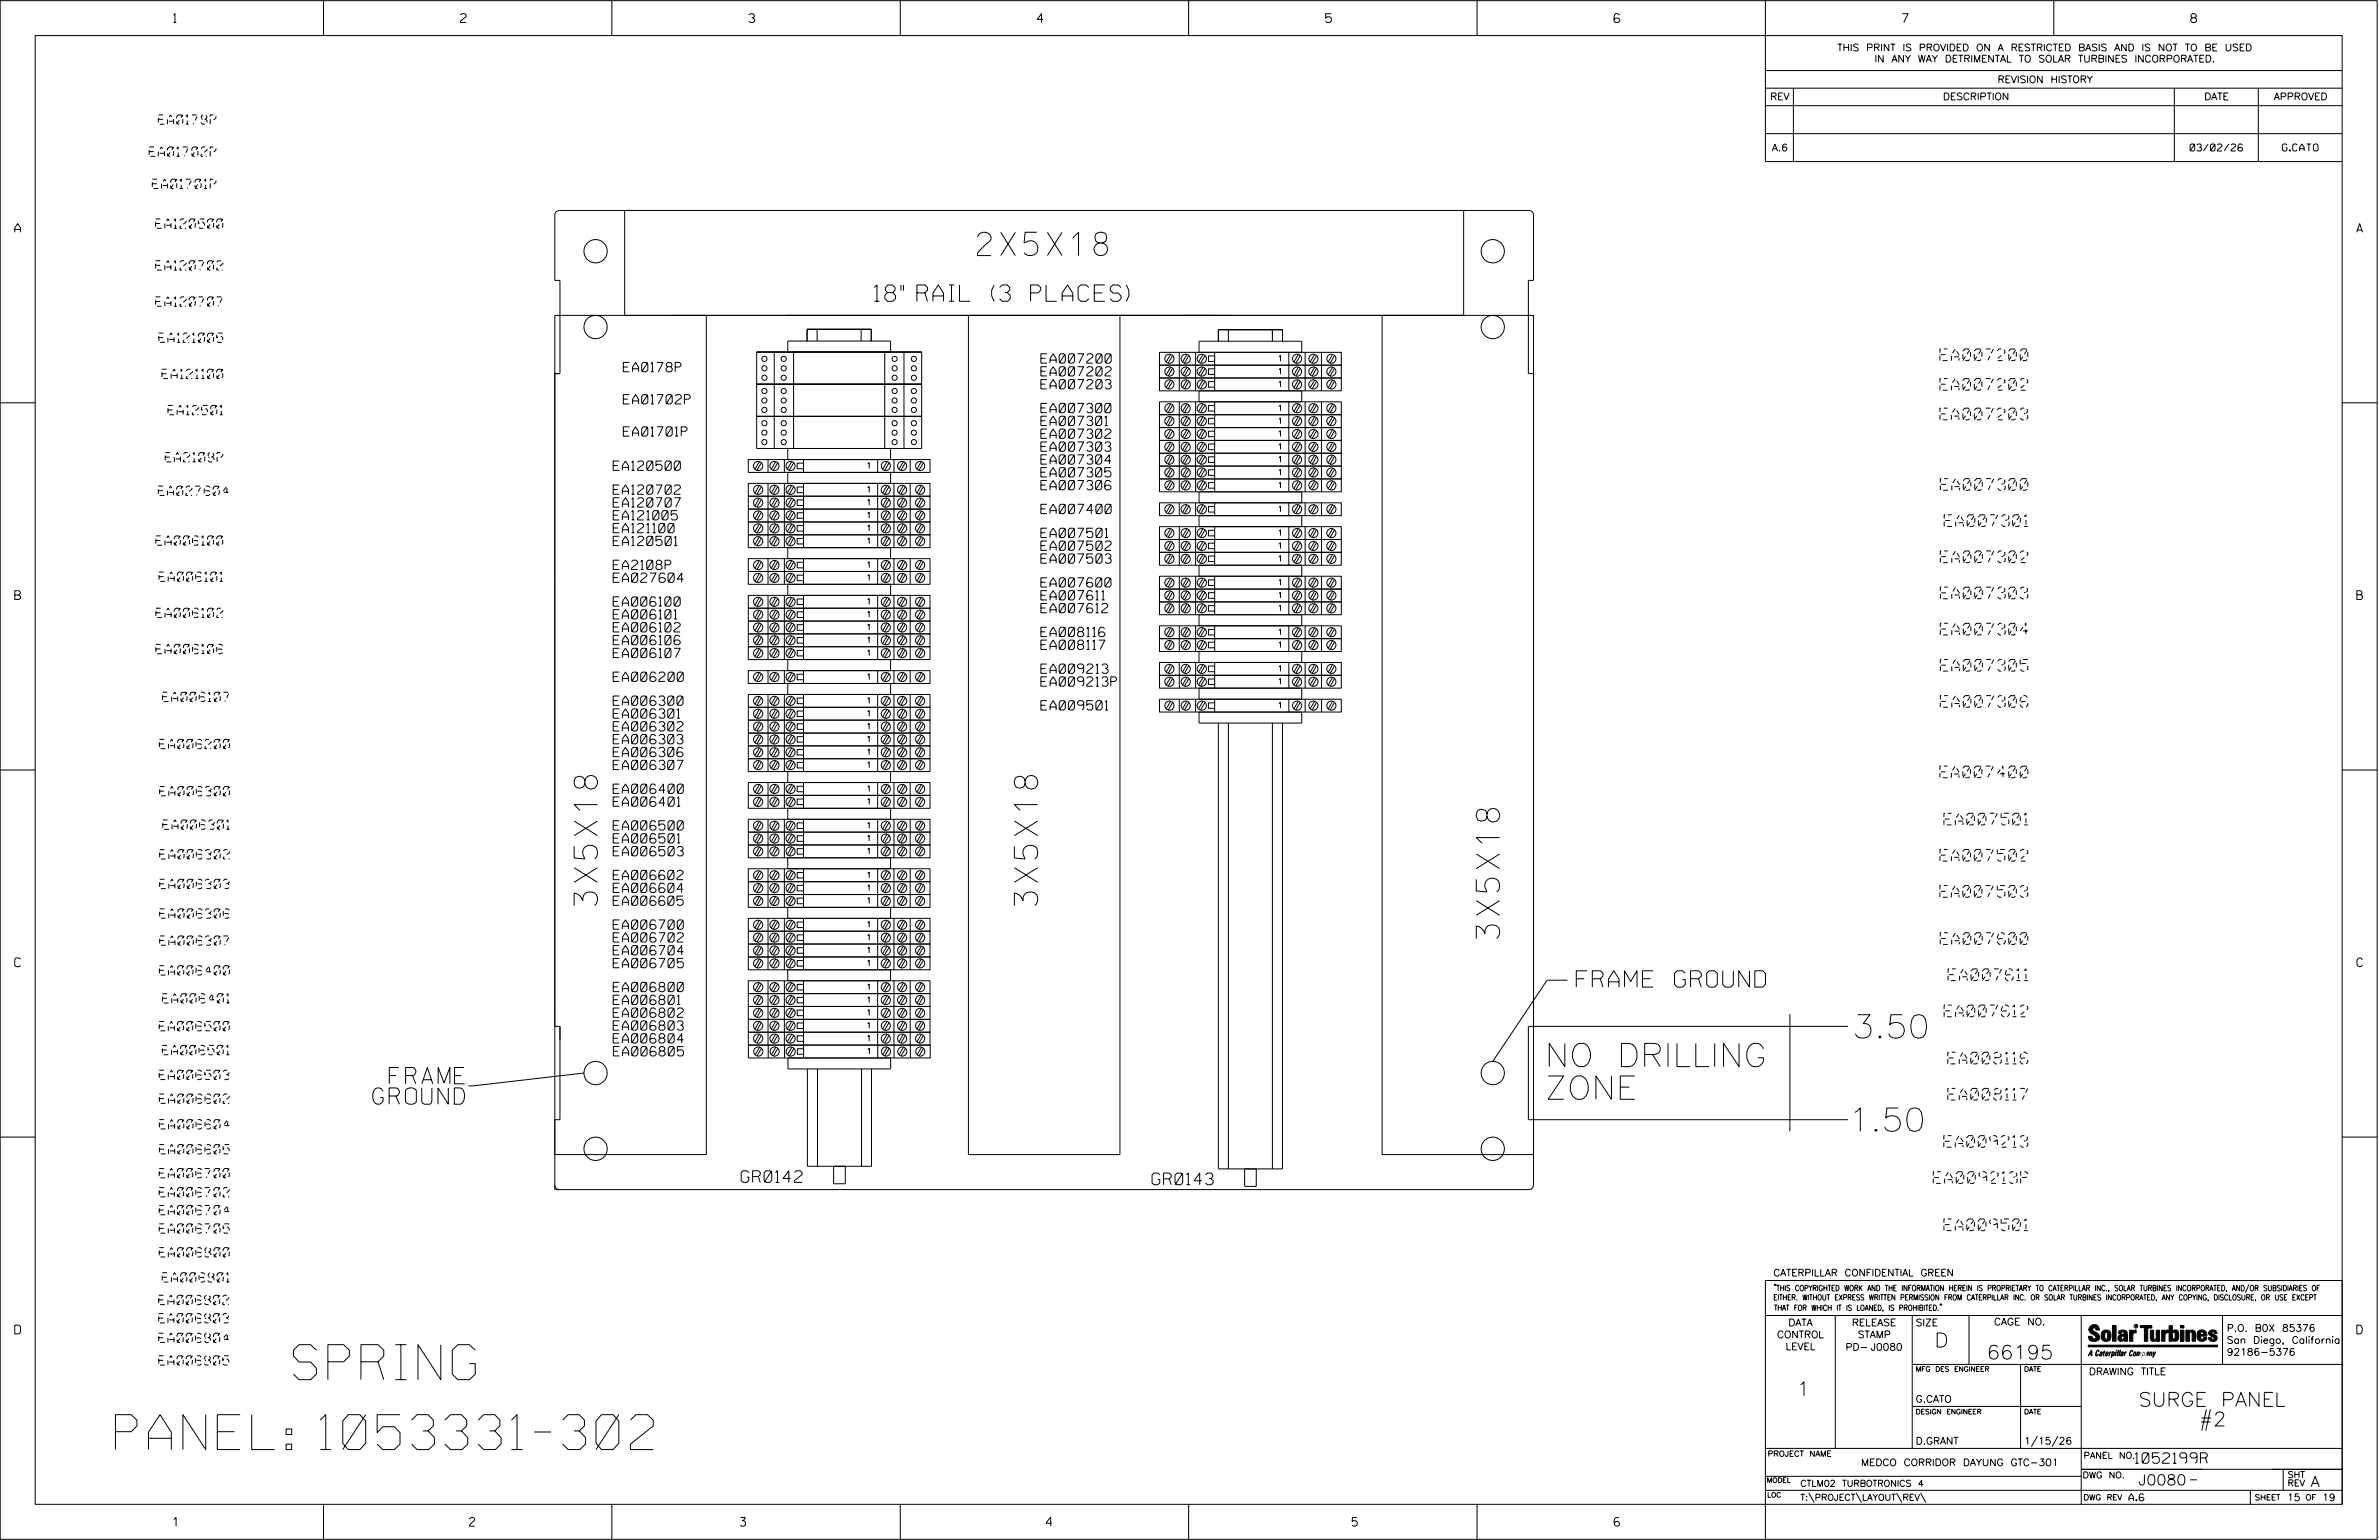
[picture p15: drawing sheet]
<svg xmlns="http://www.w3.org/2000/svg" width="864mm" height="559mm" viewBox="0 0 864 559" stroke-linecap="round" stroke-linejoin="round" font-family="sans-serif">
<defs><g id="words">
<g font-size="12.7">
<text x="106.6" y="500.6">SPRING</text>
<text x="41.9" y="526">PANEL: 1053331-302</text>
</g>
<g font-size="8.5">
<text x="354.8" y="92.7">2X5X18</text>
<text x="216.9" y="328.6" transform="rotate(-90 216.9 328.6)">3X5X18</text>
<text x="376.7" y="328.6" transform="rotate(-90 376.7 328.6)">3X5X18</text>
<text x="544.4" y="340.6" transform="rotate(-90 544.4 340.6)">3X5X18</text>
<text x="672.3" y="376.7">3.50</text>
<text x="560.8" y="387">NO DRILLING</text>
<text x="560.8" y="398.9">ZONE</text>
<text x="670.9" y="410.5">1.50</text>
</g>
<g font-size="5.9">
<text x="317.4" y="109.3">18&quot; RAIL (3 PLACES)</text>
<text x="572.2" y="358.2">FRAME GROUND</text>
<text x="141.3" y="393.3">FRAME</text>
<text x="135.3" y="400.7">GROUND</text>
</g>
<g font-size="5.1">
<text x="702.3" y="488.8">D</text>
<text x="721.2" y="493.2">66195</text>
<text x="652.2" y="506.5">1</text>
<text x="776.3" y="510.3">SURGE PANEL</text>
</g>
<g font-size="4.2">
<text x="704.2" y="130.8">EA007200</text>
<text x="704.2" y="141.6">EA007202</text>
<text x="704.2" y="152.3">EA007203</text>
<text x="704.3" y="177.9">EA007300</text>
<text x="705.8" y="191">EA007301</text>
<text x="704.3" y="204.2">EA007302</text>
<text x="704.3" y="217.3">EA007303</text>
<text x="704.3" y="230.4">EA007304</text>
<text x="704.3" y="243.5">EA007305</text>
<text x="704.3" y="256.6">EA007306</text>
<text x="704.2" y="282.2">EA007400</text>
<text x="705.6" y="299.3">EA007501</text>
<text x="704.2" y="312.5">EA007502</text>
<text x="704.2" y="325.6">EA007503</text>
<text x="704.3" y="342.7">EA007600</text>
<text x="707.2" y="355.8">EA007611</text>
<text x="705.7" y="368.9">EA007612</text>
<text x="707.1" y="386.1">EA008116</text>
<text x="707.1" y="399.2">EA008117</text>
<text x="705.6" y="416.3">EA009213</text>
<text x="269.1" y="429.1">GR0142</text>
<text x="418.2" y="429.9">GR0143</text>
<text x="701.8" y="429.4">EA009213P</text>
<text x="705.6" y="446.5">EA009501</text>
</g>
<g font-size="3.8">
<text x="775.1" y="531">1052199R</text>
<text x="776.3" y="538.9">J0080</text>
<text x="838.8" y="539.5">A</text>
</g>
<g font-size="3.4">
<text x="57.5" y="45.1">EA0178P</text>
<text x="54.1" y="56.7">EA01702P</text>
<text x="55.3" y="68.4">EA01701P</text>
<text x="56.5" y="82.8">EA120500</text>
<text x="56.5" y="98">EA120702</text>
<text x="56.5" y="111.1">EA120707</text>
<text x="57.6" y="124.2">EA121005</text>
<text x="377.8" y="131.8">EA007200</text>
<text x="58.8" y="137.4">EA121100</text>
<text x="226.3" y="134.9">EA0178P</text>
<text x="377.8" y="136.4">EA007202</text>
<text x="377.8" y="141.1">EA007203</text>
<text x="226.3" y="146.6">EA01702P</text>
<text x="377.8" y="149.8">EA007300</text>
<text x="61" y="150.5">EA12501</text>
<text x="377.8" y="154.4">EA007301</text>
<text x="226.3" y="158.2">EA01701P</text>
<text x="377.8" y="159.1">EA007302</text>
<text x="60" y="167.6">EA2108P</text>
<text x="377.8" y="163.7">EA007303</text>
<text x="222.6" y="170.7">EA120500</text>
<text x="377.8" y="168.4">EA007304</text>
<text x="377.8" y="173.1">EA007305</text>
<text x="57.5" y="179.8">EA027604</text>
<text x="222.6" y="179.3">EA120702</text>
<text x="377.8" y="177.7">EA007306</text>
<text x="222.6" y="184">EA120707</text>
<text x="222.6" y="188.7">EA121005</text>
<text x="377.8" y="186.4">EA007400</text>
<text x="56.6" y="197.8">EA006100</text>
<text x="222.6" y="198">EA120501</text>
<text x="222.6" y="193.3">EA121100</text>
<text x="377.8" y="195">EA007501</text>
<text x="377.8" y="199.7">EA007502</text>
<text x="222.6" y="206.6">EA2108P</text>
<text x="377.8" y="204.4">EA007503</text>
<text x="57.7" y="211">EA006101</text>
<text x="222.6" y="211.3">EA027604</text>
<text x="377.8" y="213">EA007600</text>
<text x="222.6" y="220">EA006100</text>
<text x="377.8" y="217.7">EA007611</text>
<text x="56.6" y="224.1">EA006102</text>
<text x="222.6" y="224.6">EA006101</text>
<text x="377.8" y="222.3">EA007612</text>
<text x="222.6" y="229.3">EA006102</text>
<text x="222.6" y="234">EA006106</text>
<text x="377.8" y="231">EA008116</text>
<text x="56.6" y="237.2">EA006106</text>
<text x="222.6" y="238.6">EA006107</text>
<text x="377.8" y="235.7">EA008117</text>
<text x="377.8" y="244.3">EA009213</text>
<text x="222.6" y="247.3">EA006200</text>
<text x="377.8" y="249">EA009213P</text>
<text x="59" y="254.5">EA006107</text>
<text x="222.6" y="255.9">EA006300</text>
<text x="377.8" y="257.6">EA009501</text>
<text x="222.6" y="260.6">EA006301</text>
<text x="222.6" y="265.3">EA006302</text>
<text x="222.6" y="269.9">EA006303</text>
<text x="57.8" y="271.7">EA006200</text>
<text x="222.6" y="274.6">EA006306</text>
<text x="222.6" y="279.2">EA006307</text>
<text x="222.6" y="287.9">EA006400</text>
<text x="57.9" y="288.8">EA006300</text>
<text x="222.6" y="292.6">EA006401</text>
<text x="59.1" y="300.9">EA006301</text>
<text x="222.6" y="301.2">EA006500</text>
<text x="222.6" y="305.9">EA006501</text>
<text x="57.9" y="311.7">EA006302</text>
<text x="222.6" y="310.5">EA006503</text>
<text x="57.9" y="322.4">EA006303</text>
<text x="222.6" y="319.2">EA006602</text>
<text x="222.6" y="323.9">EA006604</text>
<text x="222.6" y="328.5">EA006605</text>
<text x="57.9" y="333.2">EA006306</text>
<text x="222.6" y="337.2">EA006700</text>
<text x="222.6" y="341.8">EA006702</text>
<text x="57.9" y="343">EA006307</text>
<text x="222.6" y="346.5">EA006704</text>
<text x="57.8" y="353.8">EA006400</text>
<text x="222.6" y="351.2">EA006705</text>
<text x="222.6" y="359.8">EA006800</text>
<text x="59" y="364">EA006401</text>
<text x="222.6" y="364.5">EA006801</text>
<text x="222.6" y="369.1">EA006802</text>
<text x="57.8" y="374">EA006500</text>
<text x="222.6" y="373.8">EA006803</text>
<text x="58.9" y="382.7">EA006501</text>
<text x="222.6" y="378.5">EA006804</text>
<text x="222.7" y="383.2">EA006805</text>
<text x="57.8" y="391.7">EA006503</text>
<text x="57.8" y="400.4">EA006602</text>
<text x="57.8" y="409.6">EA006604</text>
<text x="57.8" y="418.7">EA006605</text>
<text x="57.8" y="427.4">EA006700</text>
<text x="57.8" y="434.3">EA006702</text>
<text x="57.8" y="440.8">EA006704</text>
<text x="57.8" y="447.5">EA006705</text>
<text x="57.8" y="456.1">EA006800</text>
<text x="58.9" y="465.2">EA006801</text>
<text x="57.6" y="473.4">EA006802</text>
<text x="57.6" y="480">EA006803</text>
<text x="57.6" y="487.1">EA006804</text>
<text x="57.6" y="495.3">EA006805</text>
</g>
<g font-size="3.2">
<text x="63" y="8.2">1</text>
<text x="167.2" y="8.2">2</text>
<text x="271.8" y="8.2">3</text>
<text x="376.5" y="8.2">4</text>
<text x="481.2" y="8.2">5</text>
<text x="690.6" y="8.2">7</text>
<text x="795.3" y="8.2">8</text>
<text x="5.4" y="84.3">A</text>
<text x="855.5" y="84.3">A</text>
<text x="5.4" y="217.5">B</text>
<text x="855.6" y="217.5">B</text>
<text x="5.4" y="350.8">C</text>
<text x="855.6" y="350.8">C</text>
<text x="5.4" y="484">D</text>
<text x="855.6" y="484">D</text>
<text x="62.8" y="553.8">1</text>
<text x="170.4" y="553.8">2</text>
<text x="268.8" y="553.8">3</text>
<text x="379.8" y="553.8">4</text>
<text x="490.8" y="553.8">5</text>
<text x="585.9" y="553.8">6</text>
</g>
<g font-size="2.5">
<text x="666.9" y="18.5">THIS PRINT IS PROVIDED ON A RESTRICTED BASIS AND IS NOT TO BE USED</text>
<text x="680.5" y="22.6">IN ANY WAY DETRIMENTAL TO SOLAR TURBINES INCORPORATED.</text>
<text x="725.1" y="30">REVISION HISTORY</text>
<text x="642.6" y="36.3">REV</text>
<text x="705.3" y="36.3">DESCRIPTION</text>
<text x="800.2" y="36.3">DATE</text>
<text x="825.4" y="36.3">APPROVED</text>
<text x="643.2" y="54.8">A.6</text>
<text x="795" y="54.8">03/02/26</text>
<text x="828.5" y="54.8">G.CATO</text>
<text x="643.8" y="463">CATERPILLAR CONFIDENTIAL GREEN</text>
<text x="645.1" y="485.5">CONTROL</text>
<text x="649.2" y="481.1">DATA</text>
<text x="672.3" y="481.1">RELEASE</text>
<text x="674.4" y="485.5">STAMP</text>
<text x="695.4" y="481.1">SIZE</text>
<text x="723.8" y="480.8">CAGE NO.</text>
<text x="808.4" y="483.1">P.O. B0X 85376</text>
<text x="648.2" y="489.8">LEVEL</text>
<text x="669.9" y="490">PD- J0080</text>
<text x="808.4" y="487.5">San Diego, California</text>
<text x="808.4" y="491.8">92186-5376</text>
<text x="758.3" y="498.9">DRAWING TITLE</text>
<text x="695.4" y="508.9">G.CATO</text>
<text x="695.4" y="524.1">D.GRANT</text>
<text x="734.8" y="524.1">1/15/26</text>
<text x="675.6" y="531.9">MEDCO CORRIDOR DAYUNG GTC-301</text>
<text x="772.8" y="544.6">A.6</text>
<text x="830.2" y="544.6">15</text>
<text x="843" y="544.6">19</text>
</g>
<g font-size="2.3">
<text x="756.4" y="529.2">PANEL NO.</text>
<text x="653.5" y="539.4">CTLM02 TURBOTRONICS 4</text>
<text x="756" y="536.3">DWG NO.</text>
<text x="830.4" y="539.3">REV</text>
<text x="830.4" y="536.2">SHT</text>
<text x="653.5" y="544.5">T:\PROJECT\LAYOUT\REV\</text>
</g>
<g font-size="2.1">
<text x="464.1" y="131.1">1</text>
<text x="464.1" y="135.8">1</text>
<text x="464.1" y="140.4">1</text>
<text x="464.1" y="149.1">1</text>
<text x="464.1" y="153.7">1</text>
<text x="464.1" y="158.4">1</text>
<text x="464.1" y="163.1">1</text>
<text x="464.1" y="167.7">1</text>
<text x="314.8" y="170">1</text>
<text x="464.1" y="172.4">1</text>
<text x="314.8" y="178.7">1</text>
<text x="464.1" y="177">1</text>
<text x="314.8" y="183.3">1</text>
<text x="464.1" y="185.7">1</text>
<text x="314.8" y="188">1</text>
<text x="314.8" y="197.3">1</text>
<text x="314.8" y="192.6">1</text>
<text x="464.1" y="194.4">1</text>
<text x="464.1" y="199">1</text>
<text x="464.1" y="203.7">1</text>
<text x="314.8" y="206">1</text>
<text x="314.8" y="210.6">1</text>
<text x="464.1" y="212.3">1</text>
<text x="314.8" y="219.3">1</text>
<text x="464.1" y="217">1</text>
<text x="464.1" y="221.7">1</text>
<text x="314.8" y="223.9">1</text>
<text x="314.8" y="228.6">1</text>
<text x="314.8" y="233.3">1</text>
<text x="464.1" y="230.3">1</text>
<text x="314.8" y="237.9">1</text>
<text x="464.1" y="235">1</text>
<text x="464.1" y="243.6">1</text>
<text x="314.8" y="246.6">1</text>
<text x="464.1" y="248.3">1</text>
<text x="314.8" y="255.2">1</text>
<text x="464.1" y="257">1</text>
<text x="314.8" y="259.9">1</text>
<text x="314.8" y="264.6">1</text>
<text x="314.8" y="269.2">1</text>
<text x="314.8" y="273.9">1</text>
<text x="314.8" y="278.6">1</text>
<text x="314.8" y="287.2">1</text>
<text x="314.8" y="291.9">1</text>
<text x="314.8" y="300.5">1</text>
<text x="314.8" y="305.2">1</text>
<text x="314.8" y="309.9">1</text>
<text x="314.8" y="318.5">1</text>
<text x="314.8" y="323.2">1</text>
<text x="314.8" y="327.8">1</text>
<text x="314.8" y="336.5">1</text>
<text x="314.8" y="341.2">1</text>
<text x="314.8" y="345.8">1</text>
<text x="314.8" y="350.5">1</text>
<text x="314.8" y="359.1">1</text>
<text x="314.8" y="363.8">1</text>
<text x="314.8" y="368.5">1</text>
<text x="314.8" y="373.1">1</text>
<text x="314.8" y="377.8">1</text>
<text x="314.9" y="382.5">1</text>
</g>
<g font-size="2">
<text x="643.8" y="468.4">&quot;THIS COPYRIGHTED WORK AND THE INFORMATION HEREIN IS PROPRIETARY TO CATERPILLAR INC., SOLAR TURBINES INCORPORATED, AND/OR SUBSIDIARIES OF</text>
<text x="643.8" y="471.8">EITHER. WITHOUT EXPRESS WRITTEN PERMISSION FROM CATERPILLAR INC. OR SOLAR TURBINES INCORPORATED, ANY COPYING, DISCLOSURE, OR USE EXCEPT</text>
<text x="644" y="475.6">THAT FOR WHICH IT IS LOANED, IS PROHIBITED.&quot;</text>
<text x="641.7" y="528.5">PROJECT NAME</text>
<text x="756.3" y="544.3">DWG REV</text>
<text x="818.5" y="544.3">SHEET</text>
<text x="836.9" y="544.3">OF</text>
</g>
<g font-size="1.8">
<text x="695.4" y="497.6">MFG DES ENGINEER</text>
<text x="734.8" y="497.6">DATE</text>
<text x="695.4" y="513.1">DESIGN ENGINEER</text>
<text x="734.8" y="513.1">DATE</text>
<text x="641.3" y="538">MODEL</text>
<text x="641.5" y="543.3">LOC</text>
</g>
<text font-size=".9" x="775.1" y="481.7">R</text>
</g></defs>
<g fill="none" stroke="#000" stroke-width=".36">
<path d="M.1 .2h862.8v558.4h-862.8zM12.8 12.9h837.4v533h-837.4zM117.4 .2v12.7M222.1 .2v12.7M326.8 .2v12.7M431.5 .2v12.7M536.2 .2v12.7M587.9 5.5l-.5-.5h-1l-.5 1v1.7l.5 .4h1l.6-.4v-.6l-.6-.5h-1l-.5 .5M640.9 .2v58.4h209.3M745.6 .2v12.7M640.9 25.6h209.3M640.9 32h209.3"/>
<path d="M640.9 38.3h209.3M651 32v26.6M789.3 32v26.6M819.8 32v26.6M640.9 48.5h209.3M226.8 76.4v38h304.5v-38M201.4 114.4h55v304.6h-55zM296.6 119.5v4.3M312.6 119.5v4.3M351.5 114.4h55v304.6h-55zM445.9 119.6v4.2M461.9 119.6v4.2"/>
<path d="M501.7 114.4h55v304.6h-55zM274.7 127.7h59.9v35h-59.9zM274.7 139.4h59.9M281.1 127.7v35M286 127.7v-3.9h37.3v3.9M288.1 127.7v35M293 123.8v-4.3h23.3v4.3M321.2 127.7v35M328.2 127.7v35M420.9 137.2h66v4.6h-66zM420.9 132.5h66v4.7h-66zM420.9 127.8h66v4.7h-66z"/>
<path d="M425 137.9l-1.7 2.8M425 133.2l-1.7 2.8M425 128.6l-1.7 2.8M425.7 129l-1.6 2.8M425.7 138.3l-1.6 2.8M425.7 133.6l-1.6 2.9M428.1 127.8v14M430.9 137.9l-1.6 2.8M430.9 133.2l-1.6 2.8M430.9 128.6l-1.6 2.8M431.6 129l-1.6 2.8M431.6 138.3l-1.6 2.8"/>
<path d="M431.6 133.6l-1.6 2.9M434 127.8v14M435.3 123.8h37.2v4h-37.2zM436.7 137.9l-1.6 2.8M436.7 133.2l-1.6 2.8M436.7 128.6l-1.6 2.8M437.4 138.3l-1.6 2.8M437.4 133.6l-1.6 2.9M437.4 129l-1.6 2.8M440.9 138.5h-2.2v2h2.2M440.9 133.8h-2.2v2.1h2.2M440.9 129.2h-2.2v2h2.2"/>
<path d="M440.9 127.8v14M442.3 123.8v-4.2h23.3v4.2M467.9 127.8v14M471.3 137.9l-1.6 2.8M471.3 133.2l-1.6 2.8M471.3 128.6l-1.6 2.8M472 138.3l-1.6 2.8M472 133.6l-1.6 2.9M472 129l-1.6 2.8M473.8 127.8v14M477.2 137.9l-1.6 2.8M477.2 133.2l-1.6 2.8"/>
<path d="M477.2 128.6l-1.6 2.8M477.9 138.3l-1.6 2.8M477.9 133.6l-1.6 2.9M477.9 129l-1.6 2.8M479.7 127.8v14M483.8 137.9l-1.7 2.8M483.8 133.2l-1.7 2.8M483.8 128.6l-1.7 2.8M484.5 138.3l-1.7 2.8M484.5 133.6l-1.7 2.9M484.5 129l-1.7 2.8M.1 146.2h12.7"/>
<path d="M274.7 151.1h59.9M420.9 145.8h66v4.7h-66zM420.9 150.5h66v4.7h-66zM420.9 155.2h66v4.6h-66zM420.9 159.8h66v4.7h-66zM425 146.5l-1.7 2.8M425 151.2l-1.7 2.8M425 155.9l-1.7 2.8M425.7 147l-1.6 2.8M425.7 151.6l-1.6 2.8M425.7 156.3l-1.6 2.8M428.1 145.8v32.7"/>
<path d="M430.9 146.5l-1.6 2.8M430.9 151.2l-1.6 2.8M430.9 155.9l-1.6 2.8M431.6 147l-1.6 2.8M431.6 151.6l-1.6 2.8M431.6 156.3l-1.6 2.8M434 145.8v32.7M435.3 141.8h37.2v4h-37.2zM436.7 155.9l-1.6 2.8M436.7 146.5l-1.6 2.8M436.7 151.2l-1.6 2.8M437.4 147l-1.6 2.8"/>
<path d="M437.4 151.6l-1.6 2.8M437.4 156.3l-1.6 2.8M440.9 147.1h-2.2v2.1h2.2M440.9 151.8h-2.2v2h2.2M440.9 156.5h-2.2v2h2.2M440.9 145.8v32.7M467.9 145.8v32.7M471.3 146.5l-1.6 2.8M471.3 151.2l-1.6 2.8M471.3 155.9l-1.6 2.8M472 147l-1.6 2.8M472 151.6l-1.6 2.8"/>
<path d="M472 156.3l-1.6 2.8M473.8 145.8v32.7M477.2 146.5l-1.6 2.8M477.2 151.2l-1.6 2.8M477.2 155.9l-1.6 2.8M477.9 147l-1.6 2.8M477.9 151.6l-1.6 2.8M477.9 156.3l-1.6 2.8M479.7 145.8v32.7M483.8 146.5l-1.7 2.8M483.8 151.2l-1.7 2.8M483.8 155.9l-1.7 2.8"/>
<path d="M484.5 147l-1.7 2.8M484.5 151.6l-1.7 2.8M484.5 156.3l-1.7 2.8M850.2 146.2h12.7M271.6 175.4h66v4.7h-66zM271.6 166.8h66v4.6h-66zM275.7 176.1l-1.7 2.8M275.7 167.5l-1.7 2.8M276.4 176.5l-1.6 2.9M276.4 167.9l-1.6 2.8M278.8 166.8v4.6M278.8 175.4v23.3"/>
<path d="M281.6 176.1l-1.6 2.8M281.6 167.5l-1.6 2.8M282.3 176.5l-1.6 2.9M282.3 167.9l-1.6 2.8M284.7 166.8v4.6M284.7 175.4v23.3M286 162.7v4.1h37.3v-4.1M286 171.4h37.3v4h-37.3zM287.4 176.1l-1.6 2.8M287.4 167.5l-1.6 2.8M288.1 176.5l-1.6 2.9M288.1 167.9l-1.6 2.8"/>
<path d="M291.7 176.7h-2.3v2.1h2.3M291.7 168.1h-2.3v2h2.3M291.7 166.8v4.6M291.7 175.4v23.3M318.6 166.8v4.6M318.6 175.4v23.3M322 167.5l-1.6 2.8M322 176.1l-1.6 2.8M322.8 176.5l-1.7 2.9M322.8 167.9l-1.7 2.8M324.5 166.8v4.6M324.5 175.4v23.3"/>
<path d="M327.9 176.1l-1.6 2.8M327.9 167.5l-1.6 2.8M328.6 176.5l-1.6 2.9M328.6 167.9l-1.6 2.8M330.4 166.8v4.6M330.4 175.4v23.3M334.5 176.1l-1.7 2.8M334.5 167.5l-1.7 2.8M335.2 176.5l-1.6 2.9M335.2 167.9l-1.6 2.8M420.9 164.5h66v4.6h-66zM420.9 169.1h66v4.7h-66z"/>
<path d="M420.9 173.8h66v4.7h-66zM425 160.5l-1.7 2.8M425 165.2l-1.7 2.8M425 169.9l-1.7 2.7M425 174.5l-1.7 2.8M425.7 160.9l-1.6 2.9M425.7 165.6l-1.6 2.8M425.7 170.3l-1.6 2.8M425.7 174.9l-1.6 2.8M430.9 160.5l-1.6 2.8M430.9 165.2l-1.6 2.8M430.9 169.9l-1.6 2.7"/>
<path d="M430.9 174.5l-1.6 2.8M431.6 160.9l-1.6 2.9M431.6 165.6l-1.6 2.8M431.6 170.3l-1.6 2.8M431.6 174.9l-1.6 2.8M435.3 178.5h37.2v4h-37.2zM436.7 169.9l-1.6 2.7M436.7 160.5l-1.6 2.8M436.7 165.2l-1.6 2.8M436.7 174.5l-1.6 2.8M437.4 174.9l-1.6 2.8M437.4 160.9l-1.6 2.9"/>
<path d="M437.4 165.6l-1.6 2.8M437.4 170.3l-1.6 2.8M440.9 161.1h-2.2v2.1h2.2M440.9 165.8h-2.2v2h2.2M440.9 170.5h-2.2v2h2.2M440.9 175.1h-2.2v2h2.2M471.3 160.5l-1.6 2.8M471.3 165.2l-1.6 2.8M471.3 169.9l-1.6 2.7M471.3 174.5l-1.6 2.8M472 165.6l-1.6 2.8M472 160.9l-1.6 2.9"/>
<path d="M472 170.3l-1.6 2.8M472 174.9l-1.6 2.8M477.2 160.5l-1.6 2.8M477.2 165.2l-1.6 2.8M477.2 169.9l-1.6 2.7M477.2 174.5l-1.6 2.8M477.9 160.9l-1.6 2.9M477.9 165.6l-1.6 2.8M477.9 170.3l-1.6 2.8M477.9 174.9l-1.6 2.8M483.8 160.5l-1.7 2.8M483.8 165.2l-1.7 2.8"/>
<path d="M483.8 169.9l-1.7 2.7M483.8 174.5l-1.7 2.8M484.5 160.9l-1.7 2.9M484.5 165.6l-1.7 2.8M484.5 170.3l-1.7 2.8M484.5 174.9l-1.7 2.8M271.6 180.1h66v4.6h-66zM271.6 194.1h66v4.6h-66zM271.6 184.7h66v4.7h-66zM271.6 189.4h66v4.7h-66zM275.7 180.8l-1.7 2.8M275.7 194.8l-1.7 2.8"/>
<path d="M275.7 185.5l-1.7 2.7M275.7 190.1l-1.7 2.8M276.4 181.2l-1.6 2.8M276.4 195.2l-1.6 2.8M276.4 185.9l-1.6 2.8M276.4 190.5l-1.6 2.8M281.6 180.8l-1.6 2.8M281.6 194.8l-1.6 2.8M281.6 185.5l-1.6 2.7M281.6 190.1l-1.6 2.8M282.3 181.2l-1.6 2.8M282.3 195.2l-1.6 2.8"/>
<path d="M282.3 185.9l-1.6 2.8M282.3 190.5l-1.6 2.8M286 198.7h37.3v4h-37.3zM287.4 180.8l-1.6 2.8M287.4 194.8l-1.6 2.8M287.4 185.5l-1.6 2.7M287.4 190.1l-1.6 2.8M288.1 181.2l-1.6 2.8M288.1 195.2l-1.6 2.8M288.1 185.9l-1.6 2.8M288.1 190.5l-1.6 2.8M291.7 181.4h-2.3v2h2.3"/>
<path d="M291.7 195.4h-2.3v2h2.3M291.7 186.1h-2.3v2h2.3M291.7 190.7h-2.3v2h2.3M322 180.8l-1.6 2.8M322 194.8l-1.6 2.8M322 185.5l-1.6 2.7M322 190.1l-1.6 2.8M322.8 181.2l-1.7 2.8M322.8 195.2l-1.7 2.8M322.8 185.9l-1.7 2.8M322.8 190.5l-1.7 2.8M327.9 180.8l-1.6 2.8"/>
<path d="M327.9 194.8l-1.6 2.8M327.9 185.5l-1.6 2.7M327.9 190.1l-1.6 2.8M328.6 181.2l-1.6 2.8M328.6 195.2l-1.6 2.8M328.6 185.9l-1.6 2.8M328.6 190.5l-1.6 2.8M334.5 180.8l-1.7 2.8M334.5 194.8l-1.7 2.8M334.5 185.5l-1.7 2.7M334.5 190.1l-1.7 2.8M335.2 181.2l-1.6 2.8"/>
<path d="M335.2 195.2l-1.6 2.8M335.2 185.9l-1.6 2.8M335.2 190.5l-1.6 2.8M420.9 182.5h66v4.6h-66zM420.9 191.1h66v4.7h-66zM420.9 195.8h66v4.6h-66zM425 183.2l-1.7 2.8M425 191.8l-1.7 2.8M425 196.5l-1.7 2.8M425.7 183.6l-1.6 2.8M425.7 192.2l-1.6 2.9M425.7 196.9l-1.6 2.8"/>
<path d="M428.1 182.5v4.6M428.1 191.1v14M430.9 183.2l-1.6 2.8M430.9 191.8l-1.6 2.8M430.9 196.5l-1.6 2.8M431.6 183.6l-1.6 2.8M431.6 192.2l-1.6 2.9M431.6 196.9l-1.6 2.8M434 182.5v4.6M434 191.1v14M435.3 187.1h37.2v4h-37.2zM436.7 183.2l-1.6 2.8"/>
<path d="M436.7 191.8l-1.6 2.8M436.7 196.5l-1.6 2.8M437.4 196.9l-1.6 2.8M437.4 183.6l-1.6 2.8M437.4 192.2l-1.6 2.9M440.9 183.8h-2.2v2h2.2M440.9 192.4h-2.2v2.1h2.2M440.9 197.1h-2.2v2h2.2M440.9 182.5v4.6M440.9 191.1v14M467.9 182.5v4.6M467.9 191.1v14"/>
<path d="M471.3 183.2l-1.6 2.8M471.3 191.8l-1.6 2.8M471.3 196.5l-1.6 2.8M472 192.2l-1.6 2.9M472 183.6l-1.6 2.8M472 196.9l-1.6 2.8M473.8 182.5v4.6M473.8 191.1v14M477.2 183.2l-1.6 2.8M477.2 191.8l-1.6 2.8M477.2 196.5l-1.6 2.8M477.9 183.6l-1.6 2.8"/>
<path d="M477.9 192.2l-1.6 2.9M477.9 196.9l-1.6 2.8M479.7 182.5v4.6M479.7 191.1v14M483.8 183.2l-1.7 2.8M483.8 191.8l-1.7 2.8M483.8 196.5l-1.7 2.8M484.5 183.6l-1.7 2.8M484.5 192.2l-1.7 2.9M484.5 196.9l-1.7 2.8M271.6 216h66v4.7h-66zM271.6 207.4h66v4.6h-66z"/>
<path d="M271.6 202.7h66v4.7h-66zM275.7 216.7l-1.7 2.9M275.7 208.1l-1.7 2.8M275.7 203.4l-1.7 2.8M276.4 217.2l-1.6 2.8M276.4 208.5l-1.6 2.8M276.4 203.8l-1.6 2.9M278.8 202.7v9.3M278.8 216v23.3M281.6 216.7l-1.6 2.9M281.6 208.1l-1.6 2.8M281.6 203.4l-1.6 2.8"/>
<path d="M282.3 217.2l-1.6 2.8M282.3 208.5l-1.6 2.8M282.3 203.8l-1.6 2.9M284.7 202.7v9.3M284.7 216v23.3M286 212h37.3v4h-37.3zM287.4 216.7l-1.6 2.9M287.4 208.1l-1.6 2.8M287.4 203.4l-1.6 2.8M288.1 217.2l-1.6 2.8M288.1 208.5l-1.6 2.8M288.1 203.8l-1.6 2.9"/>
<path d="M291.7 217.3h-2.3v2.1h2.3M291.7 208.7h-2.3v2h2.3M291.7 204h-2.3v2.1h2.3M291.7 202.7v9.3M291.7 216v23.3M318.6 202.7v9.3M318.6 216v23.3M322 216.7l-1.6 2.9M322 208.1l-1.6 2.8M322 203.4l-1.6 2.8M322.8 217.2l-1.7 2.8M322.8 208.5l-1.7 2.8"/>
<path d="M322.8 203.8l-1.7 2.9M324.5 202.7v9.3M324.5 216v23.3M327.9 216.7l-1.6 2.9M327.9 208.1l-1.6 2.8M327.9 203.4l-1.6 2.8M328.6 217.2l-1.6 2.8M328.6 208.5l-1.6 2.8M328.6 203.8l-1.6 2.9M330.4 202.7v9.3M330.4 216v23.3M334.5 216.7l-1.7 2.9"/>
<path d="M334.5 208.1l-1.7 2.8M334.5 203.4l-1.7 2.8M335.2 217.2l-1.6 2.8M335.2 208.5l-1.6 2.8M335.2 203.8l-1.6 2.9M420.9 209.1h66v4.6h-66zM420.9 200.4h66v4.7h-66zM420.9 213.7h66v4.7h-66zM420.9 218.4h66v4.7h-66zM425 209.8l-1.7 2.8M425 201.2l-1.7 2.7M425 214.5l-1.7 2.8"/>
<path d="M425 219.1l-1.7 2.8M425.7 210.2l-1.6 2.8M425.7 201.6l-1.6 2.8M425.7 214.9l-1.6 2.8M425.7 219.5l-1.6 2.9M428.1 209.1v14M430.9 201.2l-1.6 2.7M430.9 209.8l-1.6 2.8M430.9 214.5l-1.6 2.8M430.9 219.1l-1.6 2.8M431.6 210.2l-1.6 2.8M431.6 201.6l-1.6 2.8"/>
<path d="M431.6 214.9l-1.6 2.8M431.6 219.5l-1.6 2.9M434 209.1v14M435.3 205.1h37.2v4h-37.2zM436.7 209.8l-1.6 2.8M436.7 201.2l-1.6 2.7M436.7 214.5l-1.6 2.8M436.7 219.1l-1.6 2.8M437.4 210.2l-1.6 2.8M437.4 214.9l-1.6 2.8M437.4 201.6l-1.6 2.8M437.4 219.5l-1.6 2.9"/>
<path d="M440.9 210.4h-2.2v2h2.2M440.9 201.8h-2.2v2h2.2M440.9 215.1h-2.2v2h2.2M440.9 219.7h-2.2v2.1h2.2M440.9 209.1v14M467.9 209.1v14M471.3 209.8l-1.6 2.8M471.3 201.2l-1.6 2.7M471.3 214.5l-1.6 2.8M471.3 219.1l-1.6 2.8M472 210.2l-1.6 2.8M472 201.6l-1.6 2.8"/>
<path d="M472 214.9l-1.6 2.8M472 219.5l-1.6 2.9M473.8 209.1v14M477.2 209.8l-1.6 2.8M477.2 201.2l-1.6 2.7M477.2 214.5l-1.6 2.8M477.2 219.1l-1.6 2.8M477.9 210.2l-1.6 2.8M477.9 201.6l-1.6 2.8M477.9 214.9l-1.6 2.8M477.9 219.5l-1.6 2.9M479.7 209.1v14"/>
<path d="M483.8 209.8l-1.7 2.8M483.8 201.2l-1.7 2.7M483.8 214.5l-1.7 2.8M483.8 219.1l-1.7 2.8M484.5 210.2l-1.7 2.8M484.5 201.6l-1.7 2.8M484.5 214.9l-1.7 2.8M484.5 219.5l-1.7 2.9M271.6 220.7h66v4.7h-66zM271.6 225.4h66v4.6h-66zM271.6 230h66v4.7h-66zM271.6 234.7h66v4.6h-66z"/>
<path d="M275.7 221.4l-1.7 2.8M275.7 226.1l-1.7 2.8M275.7 230.7l-1.7 2.8M275.7 235.4l-1.7 2.8M276.4 221.8l-1.6 2.8M276.4 226.5l-1.6 2.8M276.4 231.1l-1.6 2.9M276.4 235.8l-1.6 2.8M281.6 221.4l-1.6 2.8M281.6 226.1l-1.6 2.8M281.6 230.7l-1.6 2.8M281.6 235.4l-1.6 2.8"/>
<path d="M282.3 221.8l-1.6 2.8M282.3 226.5l-1.6 2.8M282.3 231.1l-1.6 2.9M282.3 235.8l-1.6 2.8M286 239.3h37.3v4h-37.3zM287.4 221.4l-1.6 2.8M287.4 226.1l-1.6 2.8M287.4 230.7l-1.6 2.8M287.4 235.4l-1.6 2.8M288.1 221.8l-1.6 2.8M288.1 226.5l-1.6 2.8M288.1 231.1l-1.6 2.9"/>
<path d="M288.1 235.8l-1.6 2.8M291.7 222h-2.3v2h2.3M291.7 226.7h-2.3v2h2.3M291.7 231.4h-2.3v2h2.3M291.7 236h-2.3v2h2.3M322 221.4l-1.6 2.8M322 226.1l-1.6 2.8M322 230.7l-1.6 2.8M322 235.4l-1.6 2.8M322.8 221.8l-1.7 2.8M322.8 226.5l-1.7 2.8M322.8 231.1l-1.7 2.9"/>
<path d="M322.8 235.8l-1.7 2.8M327.9 221.4l-1.6 2.8M327.9 226.1l-1.6 2.8M327.9 230.7l-1.6 2.8M327.9 235.4l-1.6 2.8M328.6 221.8l-1.6 2.8M328.6 226.5l-1.6 2.8M328.6 231.1l-1.6 2.9M328.6 235.8l-1.6 2.8M334.5 221.4l-1.7 2.8M334.5 226.1l-1.7 2.8M334.5 230.7l-1.7 2.8"/>
<path d="M334.5 235.4l-1.7 2.8M335.2 221.8l-1.6 2.8M335.2 226.5l-1.6 2.8M335.2 231.1l-1.6 2.9M335.2 235.8l-1.6 2.8M420.9 231.7h66v4.7h-66zM420.9 227.1h66v4.6h-66zM425 232.4l-1.7 2.9M425 227.8l-1.7 2.8M425.7 232.9l-1.6 2.8M425.7 228.2l-1.6 2.8M428.1 227.1v9.3"/>
<path d="M430.9 232.4l-1.6 2.9M430.9 227.8l-1.6 2.8M431.6 232.9l-1.6 2.8M431.6 228.2l-1.6 2.8M434 227.1v9.3M435.3 223.1h37.2v4h-37.2zM435.3 236.4h37.2v4h-37.2zM436.7 232.4l-1.6 2.9M436.7 227.8l-1.6 2.8M437.4 232.9l-1.6 2.8M437.4 228.2l-1.6 2.8M440.9 233h-2.2v2.1h2.2"/>
<path d="M440.9 228.4h-2.2v2h2.2M440.9 227.1v9.3M467.9 227.1v9.3M471.3 232.4l-1.6 2.9M471.3 227.8l-1.6 2.8M472 232.9l-1.6 2.8M472 228.2l-1.6 2.8M473.8 227.1v9.3M477.2 232.4l-1.6 2.9M477.2 227.8l-1.6 2.8M477.9 232.9l-1.6 2.8M477.9 228.2l-1.6 2.8"/>
<path d="M479.7 227.1v9.3M483.8 232.4l-1.7 2.9M483.8 227.8l-1.7 2.8M484.5 232.9l-1.7 2.8M484.5 228.2l-1.7 2.8M271.6 252h66v4.6h-66zM271.6 256.6h66v4.7h-66zM271.6 243.3h66v4.7h-66zM275.7 252.7l-1.7 2.8M275.7 257.4l-1.7 2.8M275.7 244.1l-1.7 2.8M276.4 253.1l-1.6 2.8"/>
<path d="M276.4 257.8l-1.6 2.8M276.4 244.5l-1.6 2.8M278.8 243.3v4.7M278.8 252v28M281.6 252.7l-1.6 2.8M281.6 244.1l-1.6 2.8M281.6 257.4l-1.6 2.8M282.3 253.1l-1.6 2.8M282.3 257.8l-1.6 2.8M282.3 244.5l-1.6 2.8M284.7 243.3v4.7M284.7 252v28"/>
<path d="M286 248h37.3v4h-37.3zM287.4 252.7l-1.6 2.8M287.4 257.4l-1.6 2.8M287.4 244.1l-1.6 2.8M288.1 253.1l-1.6 2.8M288.1 257.8l-1.6 2.8M288.1 244.5l-1.6 2.8M291.7 253.3h-2.3v2h2.3M291.7 258h-2.3v2h2.3M291.7 244.7h-2.3v2h2.3M291.7 243.3v4.7M291.7 252v28"/>
<path d="M318.6 243.3v4.7M318.6 252v28M322 252.7l-1.6 2.8M322 257.4l-1.6 2.8M322 244.1l-1.6 2.8M322.8 253.1l-1.7 2.8M322.8 257.8l-1.7 2.8M322.8 244.5l-1.7 2.8M324.5 243.3v4.7M324.5 252v28M327.9 252.7l-1.6 2.8M327.9 244.1l-1.6 2.8"/>
<path d="M327.9 257.4l-1.6 2.8M328.6 253.1l-1.6 2.8M328.6 257.8l-1.6 2.8M328.6 244.5l-1.6 2.8M330.4 243.3v4.7M330.4 252v28M334.5 252.7l-1.7 2.8M334.5 257.4l-1.7 2.8M334.5 244.1l-1.7 2.8M335.2 253.1l-1.6 2.8M335.2 257.8l-1.6 2.8M335.2 244.5l-1.6 2.8"/>
<path d="M420.9 240.4h66v4.6h-66zM420.9 245h66v4.7h-66zM420.9 253.7h66v4.7h-66zM425 241.1l-1.7 2.8M425 245.8l-1.7 2.8M425 254.4l-1.7 2.8M425.7 241.5l-1.6 2.8M425.7 246.2l-1.6 2.8M425.7 254.8l-1.6 2.8M428.1 240.4v9.3M428.1 253.7v4.7M430.9 241.1l-1.6 2.8"/>
<path d="M430.9 245.8l-1.6 2.8M430.9 254.4l-1.6 2.8M431.6 241.5l-1.6 2.8M431.6 246.2l-1.6 2.8M431.6 254.8l-1.6 2.8M434 240.4v9.3M434 253.7v4.7M435.3 258.4h37.2v4h-37.2zM435.3 249.7h37.2v4h-37.2zM436.7 241.1l-1.6 2.8M436.7 245.8l-1.6 2.8M436.7 254.4l-1.6 2.8"/>
<path d="M437.4 241.5l-1.6 2.8M437.4 246.2l-1.6 2.8M437.4 254.8l-1.6 2.8M440.9 241.7h-2.2v2h2.2M440.9 246.4h-2.2v2h2.2M440.9 255h-2.2v2h2.2M440.9 240.4v9.3M440.9 253.7v4.7M467.9 240.4v9.3M467.9 253.7v4.7M471.3 241.1l-1.6 2.8M471.3 245.8l-1.6 2.8"/>
<path d="M471.3 254.4l-1.6 2.8M472 241.5l-1.6 2.8M472 254.8l-1.6 2.8M472 246.2l-1.6 2.8M473.8 240.4v9.3M473.8 253.7v4.7M477.2 241.1l-1.6 2.8M477.2 245.8l-1.6 2.8M477.2 254.4l-1.6 2.8M477.9 241.5l-1.6 2.8M477.9 246.2l-1.6 2.8M477.9 254.8l-1.6 2.8"/>
<path d="M479.7 240.4v9.3M479.7 253.7v4.7M483.8 241.1l-1.7 2.8M483.8 245.8l-1.7 2.8M483.8 254.4l-1.7 2.8M484.5 241.5l-1.7 2.8M484.5 246.2l-1.7 2.8M484.5 254.8l-1.7 2.8M.1 279.4h12.7M271.6 261.3h66v4.7h-66zM271.6 266h66v4.7h-66zM271.6 270.7h66v4.6h-66z"/>
<path d="M271.6 275.3h66v4.7h-66zM275.7 262l-1.7 2.8M275.7 266.7l-1.7 2.8M275.7 271.4l-1.7 2.8M275.7 276l-1.7 2.8M276.4 276.4l-1.6 2.9M276.4 262.5l-1.6 2.8M276.4 267.1l-1.6 2.8M276.4 271.8l-1.6 2.8M281.6 262l-1.6 2.8M281.6 266.7l-1.6 2.8M281.6 271.4l-1.6 2.8"/>
<path d="M281.6 276l-1.6 2.8M282.3 262.5l-1.6 2.8M282.3 267.1l-1.6 2.8M282.3 271.8l-1.6 2.8M282.3 276.4l-1.6 2.9M286 280h37.3v4h-37.3zM287.4 262l-1.6 2.8M287.4 266.7l-1.6 2.8M287.4 271.4l-1.6 2.8M287.4 276l-1.6 2.8M288.1 262.5l-1.6 2.8M288.1 267.1l-1.6 2.8"/>
<path d="M288.1 271.8l-1.6 2.8M288.1 276.4l-1.6 2.9M291.7 262.6h-2.3v2.1h2.3M291.7 267.3h-2.3v2h2.3M291.7 272h-2.3v2h2.3M291.7 276.6h-2.3v2.1h2.3M322 262l-1.6 2.8M322 266.7l-1.6 2.8M322 271.4l-1.6 2.8M322 276l-1.6 2.8M322.8 262.5l-1.7 2.8M322.8 267.1l-1.7 2.8"/>
<path d="M322.8 271.8l-1.7 2.8M322.8 276.4l-1.7 2.9M327.9 262l-1.6 2.8M327.9 266.7l-1.6 2.8M327.9 271.4l-1.6 2.8M327.9 276l-1.6 2.8M328.6 262.5l-1.6 2.8M328.6 267.1l-1.6 2.8M328.6 271.8l-1.6 2.8M328.6 276.4l-1.6 2.9M334.5 262l-1.7 2.8M334.5 266.7l-1.7 2.8"/>
<path d="M334.5 271.4l-1.7 2.8M334.5 276l-1.7 2.8M335.2 262.5l-1.6 2.8M335.2 267.1l-1.6 2.8M335.2 271.8l-1.6 2.8M335.2 276.4l-1.6 2.9M442.3 262.4v161.7h23.3v-161.7M445.9 262.4v161.7M461.9 262.4v161.7M850.2 279.4h12.7M271.6 297.3h66v4.6h-66zM271.6 284h66v4.6h-66z"/>
<path d="M271.6 288.6h66v4.7h-66zM275.7 298l-1.7 2.8M275.7 284.7l-1.7 2.8M275.7 289.3l-1.7 2.8M276.4 285.1l-1.6 2.8M276.4 298.4l-1.6 2.8M276.4 289.8l-1.6 2.8M278.8 284v9.3M278.8 297.3v14M281.6 298l-1.6 2.8M281.6 284.7l-1.6 2.8M281.6 289.3l-1.6 2.8"/>
<path d="M282.3 298.4l-1.6 2.8M282.3 285.1l-1.6 2.8M282.3 289.8l-1.6 2.8M284.7 284v9.3M284.7 297.3v14M286 293.3h37.3v4h-37.3zM287.4 298l-1.6 2.8M287.4 284.7l-1.6 2.8M287.4 289.3l-1.6 2.8M288.1 298.4l-1.6 2.8M288.1 285.1l-1.6 2.8M288.1 289.8l-1.6 2.8"/>
<path d="M291.7 298.6h-2.3v2h2.3M291.7 285.3h-2.3v2h2.3M291.7 289.9h-2.3v2.1h2.3M291.7 284v9.3M291.7 297.3v14M318.6 284v9.3M318.6 297.3v14M322 298l-1.6 2.8M322 284.7l-1.6 2.8M322 289.3l-1.6 2.8M322.8 285.1l-1.7 2.8M322.8 298.4l-1.7 2.8"/>
<path d="M322.8 289.8l-1.7 2.8M324.5 284v9.3M324.5 297.3v14M327.9 298l-1.6 2.8M327.9 284.7l-1.6 2.8M327.9 289.3l-1.6 2.8M328.6 298.4l-1.6 2.8M328.6 285.1l-1.6 2.8M328.6 289.8l-1.6 2.8M330.4 284v9.3M330.4 297.3v14M334.5 298l-1.7 2.8"/>
<path d="M334.5 284.7l-1.7 2.8M334.5 289.3l-1.7 2.8M335.2 298.4l-1.6 2.8M335.2 285.1l-1.6 2.8M335.2 289.8l-1.6 2.8M271.6 315.2h66v4.7h-66zM271.6 319.9h66v4.7h-66zM271.6 301.9h66v4.7h-66zM271.6 306.6h66v4.7h-66zM275.7 316l-1.7 2.8M275.7 302.6l-1.7 2.9M275.7 307.3l-1.7 2.8"/>
<path d="M276.4 316.4l-1.6 2.8M276.4 303.1l-1.6 2.8M276.4 307.7l-1.6 2.9M278.8 315.2v14M281.6 316l-1.6 2.8M281.6 302.6l-1.6 2.9M281.6 307.3l-1.6 2.8M282.3 316.4l-1.6 2.8M282.3 303.1l-1.6 2.8M282.3 307.7l-1.6 2.9M284.7 315.2v14M286 311.3h37.3v3.9h-37.3z"/>
<path d="M287.4 316l-1.6 2.8M287.4 302.6l-1.6 2.9M287.4 307.3l-1.6 2.8M288.1 303.1l-1.6 2.8M288.1 316.4l-1.6 2.8M288.1 307.7l-1.6 2.9M291.7 316.6h-2.3v2h2.3M291.7 303.2h-2.3v2.1h2.3M291.7 307.9h-2.3v2.1h2.3M291.7 315.2v14M318.6 315.2v14M322 302.6l-1.6 2.9"/>
<path d="M322 316l-1.6 2.8M322 307.3l-1.6 2.8M322.8 316.4l-1.7 2.8M322.8 303.1l-1.7 2.8M322.8 307.7l-1.7 2.9M324.5 315.2v14M327.9 316l-1.6 2.8M327.9 302.6l-1.6 2.9M327.9 307.3l-1.6 2.8M328.6 316.4l-1.6 2.8M328.6 303.1l-1.6 2.8M328.6 307.7l-1.6 2.9"/>
<path d="M330.4 315.2v14M334.5 316l-1.7 2.8M334.5 302.6l-1.7 2.9M334.5 307.3l-1.7 2.8M335.2 316.4l-1.6 2.8M335.2 303.1l-1.6 2.8M335.2 307.7l-1.6 2.9M271.6 333.2h66v4.7h-66zM271.6 337.9h66v4.6h-66zM271.6 324.6h66v4.6h-66zM275.7 333.9l-1.7 2.9M275.7 338.6l-1.7 2.8"/>
<path d="M275.7 325.3l-1.7 2.8M275.7 320.6l-1.7 2.9M276.4 334.4l-1.6 2.8M276.4 339l-1.6 2.8M276.4 325.7l-1.6 2.8M276.4 321.1l-1.6 2.8M278.8 333.2v18.7M281.6 333.9l-1.6 2.9M281.6 325.3l-1.6 2.8M281.6 338.6l-1.6 2.8M281.6 320.6l-1.6 2.9M282.3 334.4l-1.6 2.8"/>
<path d="M282.3 339l-1.6 2.8M282.3 325.7l-1.6 2.8M282.3 321.1l-1.6 2.8M284.7 333.2v18.7M286 329.2h37.3v4h-37.3zM287.4 333.9l-1.6 2.9M287.4 338.6l-1.6 2.8M287.4 325.3l-1.6 2.8M287.4 320.6l-1.6 2.9M288.1 334.4l-1.6 2.8M288.1 339l-1.6 2.8M288.1 325.7l-1.6 2.8"/>
<path d="M288.1 321.1l-1.6 2.8M291.7 334.6h-2.3v2h2.3M291.7 339.2h-2.3v2h2.3M291.7 325.9h-2.3v2h2.3M291.7 321.2h-2.3v2.1h2.3M291.7 333.2v18.7M318.6 333.2v18.7M322 333.9l-1.6 2.9M322 338.6l-1.6 2.8M322 325.3l-1.6 2.8M322 320.6l-1.6 2.9M322.8 334.4l-1.7 2.8"/>
<path d="M322.8 339l-1.7 2.8M322.8 325.7l-1.7 2.8M322.8 321.1l-1.7 2.8M324.5 333.2v18.7M327.9 333.9l-1.6 2.9M327.9 325.3l-1.6 2.8M327.9 338.6l-1.6 2.8M327.9 320.6l-1.6 2.9M328.6 334.4l-1.6 2.8M328.6 339l-1.6 2.8M328.6 325.7l-1.6 2.8M328.6 321.1l-1.6 2.8"/>
<path d="M330.4 333.2v18.7M334.5 333.9l-1.7 2.9M334.5 338.6l-1.7 2.8M334.5 325.3l-1.7 2.8M334.5 320.6l-1.7 2.9M335.2 334.4l-1.6 2.8M335.2 339l-1.6 2.8M335.2 325.7l-1.6 2.8M335.2 321.1l-1.6 2.8M271.6 342.5h66v4.7h-66zM271.6 347.2h66v4.7h-66zM271.6 355.9h66v4.6h-66z"/>
<path d="M275.7 343.3l-1.7 2.8M275.7 347.9l-1.7 2.9M275.7 356.6l-1.7 2.8M276.4 343.7l-1.6 2.8M276.4 357l-1.6 2.8M276.4 348.4l-1.6 2.8M278.8 355.9v23.3M281.6 343.3l-1.6 2.8M281.6 347.9l-1.6 2.9M281.6 356.6l-1.6 2.8M282.3 343.7l-1.6 2.8M282.3 348.4l-1.6 2.8"/>
<path d="M282.3 357l-1.6 2.8M284.7 355.9v23.3M286 351.9h37.3v4h-37.3zM287.4 343.3l-1.6 2.8M287.4 347.9l-1.6 2.9M287.4 356.6l-1.6 2.8M288.1 343.7l-1.6 2.8M288.1 348.4l-1.6 2.8M288.1 357l-1.6 2.8M291.7 343.9h-2.3v2h2.3M291.7 348.5h-2.3v2.1h2.3M291.7 357.2h-2.3v2h2.3"/>
<path d="M291.7 355.9v28M318.6 355.9v28M322 343.3l-1.6 2.8M322 347.9l-1.6 2.9M322 356.6l-1.6 2.8M322.8 343.7l-1.7 2.8M322.8 357l-1.7 2.8M322.8 348.4l-1.7 2.8M324.5 355.9l.1 28M327.9 343.3l-1.6 2.8M327.9 347.9l-1.6 2.9M327.9 356.6l-1.6 2.8"/>
<path d="M328.6 343.7l-1.6 2.8M328.6 348.4l-1.6 2.8M328.6 357l-1.6 2.8M330.4 355.9v23.3M334.5 343.3l-1.7 2.8M334.5 347.9l-1.7 2.9M334.5 356.6l-1.7 2.8M335.2 343.7l-1.6 2.8M335.2 348.4l-1.6 2.8M335.2 357l-1.6 2.8M569 355.7h-7.4l-19.7 29.4M271.6 360.5h66v4.7h-66z"/>
<path d="M271.6 365.2h66v4.7h-66zM271.6 369.9h66v4.6h-66zM271.6 374.5h66v4.7h-66zM271.7 379.2h66v4.7h-66zM275.7 361.2l-1.7 2.9M275.7 365.9l-1.7 2.8M275.7 370.6l-1.7 2.8M275.7 375.2l-1.7 2.9M275.7 379.9l-1.6 2.9M276.4 361.7l-1.6 2.8M276.4 366.4l-1.6 2.7M276.4 371l-1.6 2.8"/>
<path d="M276.4 375.7l-1.6 2.8M278.9 379.2v4.7M281.6 361.2l-1.6 2.9M281.6 365.9l-1.6 2.8M281.6 370.6l-1.6 2.8M281.6 375.2l-1.6 2.9M281.7 379.9l-1.7 2.9M282.3 361.7l-1.6 2.8M282.3 366.4l-1.6 2.7M282.3 371l-1.6 2.8M282.3 375.7l-1.6 2.8M284.8 379.2v4.7"/>
<path d="M287.4 361.2l-1.6 2.9M287.4 365.9l-1.6 2.8M287.4 370.6l-1.6 2.8M287.4 375.2l-1.6 2.9M287.5 379.9l-1.6 2.9M288.1 361.7l-1.6 2.8M288.1 366.4l-1.6 2.7M288.1 371l-1.6 2.8M288.1 375.7l-1.6 2.8M291.7 361.9h-2.3v2h2.3M291.7 366.5h-2.3v2h2.3M291.7 371.2h-2.3v2h2.3"/>
<path d="M291.7 375.8h-2.3v2.1h2.3M322 361.2l-1.6 2.9M322 365.9l-1.6 2.8M322 370.6l-1.6 2.8M322 375.2l-1.6 2.9M322.1 379.9l-1.6 2.9M322.8 361.7l-1.7 2.8M322.8 366.4l-1.7 2.7M322.8 371l-1.7 2.8M322.8 375.7l-1.7 2.8M327.9 361.2l-1.6 2.9M327.9 365.9l-1.6 2.8"/>
<path d="M327.9 370.6l-1.6 2.8M327.9 375.2l-1.6 2.9M328 379.9l-1.6 2.9M328.6 361.7l-1.6 2.8M328.6 366.4l-1.6 2.7M328.6 371l-1.6 2.8M328.6 375.7l-1.6 2.8M330.5 379.2v4.7M334.5 361.2l-1.7 2.9M334.5 365.9l-1.7 2.8M334.5 370.6l-1.7 2.8M334.5 375.2l-1.7 2.9"/>
<path d="M334.5 379.9l-1.6 2.9M335.2 361.7l-1.6 2.8M335.2 366.4l-1.6 2.7M335.2 371l-1.6 2.8M335.2 375.7l-1.6 2.8M556.7 372.4v-236.8h-1.9v-33.9h1.9v-23.6a1.69 1.69 0 0 0-1.7-1.7h-351.9a1.69 1.69 0 0 0-1.7 1.7v23.6h1.9v33.9h-1.9v236.8h1.9v33.9h-1.9v25.4h353.6a1.69 1.69 0 0 0 1.7-1.7v-23.7M649.7 367.9v42.6M670.9 372.4h-116.1v33.9h116.1M212 389.4l-40.3 4.6M276.4 380.4l-1.6 2.8M282.4 380.4l-1.7 2.8M286 383.9h37.3v4h-37.3z"/>
<path d="M288.2 380.4l-1.6 2.8M291.7 380.5h-2.2v2.1h2.2M293.1 387.9v35.3h23.3v-35.3M296.8 387.9v35.3M312.7 387.9v35.3M322.8 380.4l-1.6 2.8M328.7 380.4l-1.6 2.8M335.2 380.4l-1.6 2.8M.1 412.6h12.7M850.2 412.6h12.7M201.4 430a1.69 1.69 0 0 0 1.7 1.7M302.6 423.2v6.3h4.2v-6.3"/>
<path d="M451.8 424.1v6.4h4.2v-6.4M640.9 477.3h209.3M644.2 466.1l-.1 .4M644.7 466.1l-.2 .4M666.2 477.3v48.3M694.2 477.3v48.3M704.4 473.3l-.1 .4M704.8 473.3l-.1 .4M714.8 477.3v17.8M755.5 477.3v68.6M806.8 477.3v17.8M816.5 466l-1.4 3.1"/>
<path d="M850.2 464.6h-209.3v94M850.2 464.8v81.1M694.2 495.1h156M733.5 495.1v30.5M758.6 481.4a2.02 2.02 0 0 1 3.1-.1l.5 1.3h-1.3l-.2-.6-.4-.2-.6 .1-.1 .4 .4 .7a2.46 2.46 0 0 1 2.2 2.9 2.83 2.83 0 0 1-3.8 .3l-.3-1.3h1.3l.2 .7 .6 .3 .5-.2 .2-.5-.4-.6-1.9-1.2-.4-.9zM759.2 491.3h-.7l.7-1.2v1.9h.2l-.1-2.1-1.3 2.1 .5-.5h.7M761.3 490l.3-.2 .4 .3-.1 .3-.3-.4-.4 .3-.3 1.6h.4l.4-.5-.3 .6-.4 .1-.3-.4zM762.6 490.6l.5-.1-.1 1.4h-.9a.74 .74 0 0 1 .9-.8l-.3 .7-.5 .1 .2-.5 .6-.2v-.5l-.7 .2zM763 483.2a2.17 2.17 0 0 1 3.1 0l.3 1.4-.3 1.5a2.17 2.17 0 0 1-3.1 0l-.3-1.5zM763.6 490.5l.4-.4 .2 .6h-.3l-.3 .9 .2 .4-.3-.1zM764.1 483.7l.5-.4 .4 .3v2.2l-.4 .2-.5-.2zM764.6 491.1l.6 .2v-.7l-.4-.1-.4 .6-.1 .8h.6"/>
<path d="M764.6 491.1l-.1 .8h.4M764.6 482.6v.8M764.8 490.7l.4 .1v.3h-.6zM765 491.5l-.1 .4zM766 490.5l-.5 1.5zM766 490.8l.4-.3-.4 .4M766.9 481h1.3v5.7h-1.3zM767 490.8l.5 .1-.3 .8-.4 .2zM767.3 490.5h-.5l-.5 2M767.3 490.5a.8 .8 0 0 1 .2 1 .8 .8 0 0 1-.9 .4l-.1 .6M767.3 490.5l-.1 .2M768.1 490.5l-.4 1.5z"/>
<path d="M768.2 489.9h.3l-.1 .2h-.2zM769 489.9l-.5 2.1zM769.7 489.9l-.6 2.1zM770.1 491.4l.5-.3-.5 .8zM770.4 491.9h.1M770.6 491.1l.1-.4-.7 .2 .1-.3 .6-.1 .2 .3-.5 1.1M770.6 491.1a.74 .74 0 0 0-.8 .8h.6M771 484.8h-.7l-.3 .6 .4 .7 .5-.3 .1-2.4h-.8l-.1 .4h-1.2a1.71 1.71 0 0 1 1.8-1.3 1.71 1.71 0 0 1 1.6 1.4v2.8h-1.1l-.1-.6M771 484.2l-1.5 .1a1.41 1.41 0 0 0 0 2.4l.5 .1 1.1-.7M771.2 486.1h-.1M771.4 490.5l.1 .3 .4-.3-.9 1.5zM771.5 490.8h.1"/>
<path d="M773 482.7h1.2v.5l.5-.5 .7-.1v1h-.6l-.5 .4-.1 2.7h-1.2zM773.3 490.3l.6-.4 .4 .2-.1 .4-.3-.4a1.28 1.28 0 0 0-.5 1.8l.6-.4-.1 .4-.8 .1zM774.7 490.8l.5-.3a.88 .88 0 0 1 .2 .9 .88 .88 0 0 1-.7 .7l-.2-.2zM774.8 490.9h.5l-.3 1h-.3l-.2-.2zM775.2 490.5l-.1 .2M776.8 481h4.3v.9h-1.5v4.8h-1.3M776.8 490.6l-.8 .2v-.3l-.4 1.5 .8-1.3v1.3l.3-1.2M779.3 491.1h.4M779.6 490.5h.3l-.3 1.4M779.6 490.7h.2l-.1 .4M779.7 491.1l-.1 .4M779.7 491.1l-.4 .2"/>
<path d="M780.1 492l.4-1.5 .1 .3 .3-.3 .3 .2-.3 1.3v-1.3l-.7 1.3M780.6 482.7h1.2v2.7l.1 .4 .4 .3 .4-.7v-2.7h1.2l.1 4h-1.3v-.5l-1.1 .6-.7-.3-.3-.7zM781.6 492.5l1-2-.8 1.3-.2-1.3-.2 2M784.7 482.7h1.2v.5l.5-.5 .7-.1v1h-.5l-.6 .4-.1 2.7h-1.2zM787.4 481h1.2v2a1.4 1.4 0 0 1 2.2 .2l.1 1.4-.4 1.9-1.5 .1-.4-.5v-1l.5 .9 .5-.3v-2.1l-.5-.4-.5 .7v2.8h-1.2zM791.5 482.7h1.3v4h-1.3zM791.5 481h1.3v.9h-1.3zM793.5 482.7h1.3v.4l.7-.5 1.1 .2 .4 .6v3.3h-1.2l-.3-3.4-.7 .2v3.2h-1.3zM794.8 483.1h.1M797.7 483.2a1.92 1.92 0 0 1 2.4-.5 1.92 1.92 0 0 1 1 2.1h-2.3v.8l.6 .5 .5-.3v-.5h1.2a1.83 1.83 0 0 1-2.1 1.4 1.83 1.83 0 0 1-1.5-2.1zM798.8 484.2v.6M799.1 483.4h.6l.2 .8h-1.1z"/>
<path d="M804.6 482.9a1.84 1.84 0 0 0-2.9 .8 3.3 3.3 0 0 0 2.2 1.9l-.5 .5-.4-.3-.1-.4h-1.2l.1 .6a1.92 1.92 0 0 0 2.9 .4M804.9 483.8h-1.2l-.2-.6-.5 .1-.1 .3 .1 .3 1.8 .9M805.1 488.1h-47.1v.6h47.1M694.2 510.3h61.3M799 516h3.4M799.3 514.5h3.3M800.9 511.4l-1.6 7.7M802.4 511.4l-1.7 7.7M804.3 513.6l.5-1 1.5-.2a1.21 1.21 0 0 1 .7 1.9l-2.9 3.1h3.4M640.9 525.6h209.2M640.9 535.7h114.6M739.6 521.1l-2.2 3.8"/>
<path d="M747.1 521.1l-2.2 3.8M755.5 533.2h94.7M795 537h2.6M828.8 533.2v7.6M117.4 545.9v12.7M222.1 545.9v12.7M326.8 545.9v12.7M431.5 545.9v12.7M536.2 545.9v12.7M640.9 540.8h209.3M656.6 541.7l2 3.5M673.8 541.7l1.9 3.5"/>
<path d="M688.4 541.7l2 3.5M697.2 541.7l1.9 3.5M816.9 541v4.9M863.5 558h.1"/>
<circle cx="216.2" cy="91.2" r="4.2"/>
<circle cx="541.9" cy="91.2" r="4.2"/>
<circle cx="216.2" cy="118.7" r="4.2"/>
<circle cx="541.9" cy="118.7" r="4.2"/>
<circle cx="277.5" cy="130.2" r=".93"/>
<circle cx="277.5" cy="137.1" r=".93"/>
<circle cx="277.5" cy="133.6" r=".93"/>
<circle cx="284.5" cy="130.2" r=".93"/>
<circle cx="284.5" cy="137.1" r=".93"/>
<circle cx="284.5" cy="133.6" r=".93"/>
<circle cx="324.7" cy="130.2" r=".94"/>
<circle cx="324.8" cy="137.1" r=".93"/>
<circle cx="324.8" cy="133.6" r=".93"/>
<circle cx="331.7" cy="130.2" r=".93"/>
<circle cx="331.7" cy="137.1" r=".93"/>
<circle cx="331.7" cy="133.6" r=".93"/>
<circle cx="424.5" cy="139.5" r="1.65"/>
<circle cx="424.5" cy="134.8" r="1.65"/>
<circle cx="424.5" cy="130.2" r="1.65"/>
<circle cx="430.4" cy="139.5" r="1.65"/>
<circle cx="430.4" cy="134.8" r="1.65"/>
<circle cx="430.4" cy="130.2" r="1.65"/>
<circle cx="436.3" cy="134.8" r="1.66"/>
<circle cx="436.3" cy="139.5" r="1.66"/>
<circle cx="436.3" cy="130.2" r="1.66"/>
<circle cx="470.9" cy="134.8" r="1.65"/>
<circle cx="470.9" cy="139.5" r="1.65"/>
<circle cx="470.9" cy="130.2" r="1.65"/>
<circle cx="476.8" cy="130.2" r="1.65"/>
<circle cx="476.8" cy="139.5" r="1.65"/>
<circle cx="476.8" cy="134.8" r="1.65"/>
<circle cx="483.3" cy="130.2" r="1.65"/>
<circle cx="483.3" cy="139.5" r="1.65"/>
<circle cx="483.3" cy="134.8" r="1.65"/>
<circle cx="277.5" cy="153.6" r=".94"/>
<circle cx="277.5" cy="157" r=".93"/>
<circle cx="277.5" cy="145.3" r=".93"/>
<circle cx="277.5" cy="148.7" r=".93"/>
<circle cx="277.5" cy="141.9" r=".93"/>
<circle cx="284.5" cy="153.6" r=".94"/>
<circle cx="284.5" cy="157" r=".93"/>
<circle cx="284.5" cy="148.7" r=".93"/>
<circle cx="284.5" cy="145.3" r=".93"/>
<circle cx="284.5" cy="141.9" r=".93"/>
<circle cx="324.7" cy="153.6" r=".94"/>
<circle cx="324.7" cy="157" r=".94"/>
<circle cx="324.8" cy="145.3" r=".93"/>
<circle cx="324.8" cy="148.7" r=".93"/>
<circle cx="324.8" cy="141.9" r=".93"/>
<circle cx="331.7" cy="153.6" r=".94"/>
<circle cx="331.7" cy="157" r=".93"/>
<circle cx="331.7" cy="148.7" r=".93"/>
<circle cx="331.7" cy="145.3" r=".93"/>
<circle cx="331.7" cy="141.9" r=".93"/>
<circle cx="424.5" cy="148.1" r="1.66"/>
<circle cx="424.5" cy="152.8" r="1.65"/>
<circle cx="424.5" cy="157.5" r="1.65"/>
<circle cx="430.4" cy="148.1" r="1.66"/>
<circle cx="430.4" cy="152.8" r="1.65"/>
<circle cx="430.4" cy="157.5" r="1.65"/>
<circle cx="436.3" cy="148.1" r="1.67"/>
<circle cx="436.3" cy="152.8" r="1.66"/>
<circle cx="436.3" cy="157.5" r="1.66"/>
<circle cx="470.8" cy="148.1" r="1.66"/>
<circle cx="470.9" cy="152.8" r="1.65"/>
<circle cx="470.9" cy="157.5" r="1.65"/>
<circle cx="476.8" cy="148.1" r="1.66"/>
<circle cx="476.8" cy="152.8" r="1.65"/>
<circle cx="476.8" cy="157.5" r="1.65"/>
<circle cx="483.3" cy="148.1" r="1.66"/>
<circle cx="483.3" cy="152.8" r="1.65"/>
<circle cx="483.3" cy="157.5" r="1.65"/>
<circle cx="275.2" cy="169.1" r="1.66"/>
<circle cx="275.2" cy="177.7" r="1.66"/>
<circle cx="277.5" cy="160.4" r=".93"/>
<circle cx="281.1" cy="169.1" r="1.65"/>
<circle cx="281.1" cy="177.7" r="1.65"/>
<circle cx="284.5" cy="160.4" r=".93"/>
<circle cx="287" cy="169.1" r="1.66"/>
<circle cx="287" cy="177.7" r="1.66"/>
<circle cx="321.6" cy="169.1" r="1.65"/>
<circle cx="321.6" cy="177.7" r="1.65"/>
<circle cx="324.8" cy="160.4" r=".93"/>
<circle cx="327.5" cy="169.1" r="1.65"/>
<circle cx="327.5" cy="177.7" r="1.65"/>
<circle cx="331.7" cy="160.4" r=".93"/>
<circle cx="334" cy="169.1" r="1.65"/>
<circle cx="334" cy="177.7" r="1.65"/>
<circle cx="424.5" cy="176.1" r="1.66"/>
<circle cx="424.5" cy="171.5" r="1.66"/>
<circle cx="424.5" cy="166.8" r="1.65"/>
<circle cx="424.5" cy="162.1" r="1.65"/>
<circle cx="430.4" cy="176.1" r="1.66"/>
<circle cx="430.4" cy="171.5" r="1.66"/>
<circle cx="430.4" cy="166.8" r="1.65"/>
<circle cx="430.4" cy="162.1" r="1.65"/>
<circle cx="436.3" cy="176.1" r="1.67"/>
<circle cx="436.3" cy="171.5" r="1.67"/>
<circle cx="436.3" cy="166.8" r="1.66"/>
<circle cx="436.3" cy="162.1" r="1.66"/>
<circle cx="470.8" cy="176.1" r="1.66"/>
<circle cx="470.9" cy="171.5" r="1.66"/>
<circle cx="470.9" cy="162.1" r="1.65"/>
<circle cx="470.9" cy="166.8" r="1.65"/>
<circle cx="476.8" cy="176.1" r="1.66"/>
<circle cx="476.8" cy="171.5" r="1.66"/>
<circle cx="476.8" cy="162.1" r="1.65"/>
<circle cx="476.8" cy="166.8" r="1.65"/>
<circle cx="483.3" cy="176.1" r="1.66"/>
<circle cx="483.3" cy="171.5" r="1.66"/>
<circle cx="483.3" cy="162.1" r="1.65"/>
<circle cx="483.3" cy="166.8" r="1.65"/>
<circle cx="275.2" cy="187.1" r="1.67"/>
<circle cx="275.2" cy="182.4" r="1.67"/>
<circle cx="275.2" cy="191.7" r="1.66"/>
<circle cx="275.2" cy="196.4" r="1.66"/>
<circle cx="281.1" cy="187.1" r="1.66"/>
<circle cx="281.1" cy="182.4" r="1.66"/>
<circle cx="281.1" cy="191.7" r="1.65"/>
<circle cx="281.1" cy="196.4" r="1.65"/>
<circle cx="287" cy="187.1" r="1.67"/>
<circle cx="287" cy="182.4" r="1.67"/>
<circle cx="287" cy="191.7" r="1.66"/>
<circle cx="287" cy="196.4" r="1.66"/>
<circle cx="321.6" cy="187.1" r="1.66"/>
<circle cx="321.6" cy="182.4" r="1.66"/>
<circle cx="321.6" cy="191.7" r="1.65"/>
<circle cx="321.6" cy="196.4" r="1.65"/>
<circle cx="327.5" cy="187.1" r="1.66"/>
<circle cx="327.5" cy="182.4" r="1.66"/>
<circle cx="327.5" cy="191.7" r="1.65"/>
<circle cx="327.5" cy="196.4" r="1.65"/>
<circle cx="334" cy="187.1" r="1.66"/>
<circle cx="334" cy="182.4" r="1.66"/>
<circle cx="334" cy="191.7" r="1.65"/>
<circle cx="334" cy="196.4" r="1.65"/>
<circle cx="424.5" cy="198.1" r="1.66"/>
<circle cx="424.5" cy="184.8" r="1.65"/>
<circle cx="424.5" cy="193.4" r="1.65"/>
<circle cx="430.4" cy="198.1" r="1.66"/>
<circle cx="430.4" cy="184.8" r="1.65"/>
<circle cx="430.4" cy="193.4" r="1.65"/>
<circle cx="436.3" cy="198.1" r="1.67"/>
<circle cx="436.3" cy="184.8" r="1.66"/>
<circle cx="436.3" cy="193.4" r="1.66"/>
<circle cx="470.9" cy="198.1" r="1.66"/>
<circle cx="470.9" cy="193.4" r="1.65"/>
<circle cx="470.9" cy="184.8" r="1.65"/>
<circle cx="476.8" cy="198.1" r="1.66"/>
<circle cx="476.8" cy="184.8" r="1.65"/>
<circle cx="476.8" cy="193.4" r="1.65"/>
<circle cx="483.3" cy="198.1" r="1.66"/>
<circle cx="483.3" cy="193.4" r="1.65"/>
<circle cx="483.3" cy="184.8" r="1.65"/>
<circle cx="275.2" cy="209.7" r="1.67"/>
<circle cx="275.2" cy="218.4" r="1.66"/>
<circle cx="275.2" cy="205" r="1.66"/>
<circle cx="281.1" cy="209.7" r="1.66"/>
<circle cx="281.1" cy="218.4" r="1.65"/>
<circle cx="281.1" cy="205" r="1.65"/>
<circle cx="287" cy="209.7" r="1.67"/>
<circle cx="287" cy="218.4" r="1.66"/>
<circle cx="287" cy="205" r="1.66"/>
<circle cx="321.6" cy="209.7" r="1.66"/>
<circle cx="321.6" cy="218.4" r="1.65"/>
<circle cx="321.6" cy="205" r="1.65"/>
<circle cx="327.5" cy="209.7" r="1.66"/>
<circle cx="327.5" cy="218.4" r="1.65"/>
<circle cx="327.5" cy="205" r="1.65"/>
<circle cx="334" cy="209.7" r="1.66"/>
<circle cx="334" cy="218.4" r="1.65"/>
<circle cx="334" cy="205" r="1.65"/>
<circle cx="424.5" cy="202.8" r="1.66"/>
<circle cx="424.5" cy="211.4" r="1.65"/>
<circle cx="424.5" cy="216.1" r="1.65"/>
<circle cx="430.4" cy="202.8" r="1.66"/>
<circle cx="430.4" cy="216.1" r="1.65"/>
<circle cx="430.4" cy="211.4" r="1.65"/>
<circle cx="436.3" cy="202.8" r="1.67"/>
<circle cx="436.3" cy="211.4" r="1.66"/>
<circle cx="436.3" cy="216.1" r="1.66"/>
<circle cx="470.9" cy="202.8" r="1.66"/>
<circle cx="470.9" cy="216.1" r="1.65"/>
<circle cx="470.9" cy="211.4" r="1.65"/>
<circle cx="476.8" cy="202.8" r="1.66"/>
<circle cx="476.8" cy="216.1" r="1.65"/>
<circle cx="476.8" cy="211.4" r="1.65"/>
<circle cx="483.3" cy="202.8" r="1.66"/>
<circle cx="483.3" cy="216.1" r="1.65"/>
<circle cx="483.3" cy="211.4" r="1.65"/>
<circle cx="275.2" cy="237" r="1.67"/>
<circle cx="275.2" cy="223" r="1.66"/>
<circle cx="275.2" cy="232.3" r="1.66"/>
<circle cx="275.2" cy="227.7" r="1.66"/>
<circle cx="281.1" cy="237" r="1.66"/>
<circle cx="281.1" cy="223" r="1.65"/>
<circle cx="281.1" cy="232.3" r="1.65"/>
<circle cx="281.1" cy="227.7" r="1.65"/>
<circle cx="287" cy="237" r="1.67"/>
<circle cx="287" cy="227.7" r="1.66"/>
<circle cx="287" cy="223" r="1.66"/>
<circle cx="287" cy="232.3" r="1.66"/>
<circle cx="321.6" cy="237" r="1.66"/>
<circle cx="321.6" cy="232.3" r="1.65"/>
<circle cx="321.6" cy="227.7" r="1.65"/>
<circle cx="321.6" cy="223" r="1.65"/>
<circle cx="327.5" cy="237" r="1.66"/>
<circle cx="327.5" cy="232.3" r="1.65"/>
<circle cx="327.5" cy="223" r="1.65"/>
<circle cx="327.5" cy="227.7" r="1.65"/>
<circle cx="334" cy="237" r="1.66"/>
<circle cx="334" cy="232.3" r="1.65"/>
<circle cx="334" cy="227.7" r="1.65"/>
<circle cx="334" cy="223" r="1.65"/>
<circle cx="424.5" cy="220.7" r="1.66"/>
<circle cx="424.5" cy="229.4" r="1.65"/>
<circle cx="424.5" cy="234.1" r="1.65"/>
<circle cx="430.4" cy="220.7" r="1.66"/>
<circle cx="430.4" cy="229.4" r="1.65"/>
<circle cx="430.4" cy="234.1" r="1.65"/>
<circle cx="436.3" cy="220.7" r="1.67"/>
<circle cx="436.3" cy="229.4" r="1.66"/>
<circle cx="436.3" cy="234.1" r="1.66"/>
<circle cx="470.9" cy="220.7" r="1.66"/>
<circle cx="470.9" cy="229.4" r="1.65"/>
<circle cx="470.9" cy="234.1" r="1.65"/>
<circle cx="476.8" cy="220.7" r="1.66"/>
<circle cx="476.8" cy="229.4" r="1.66"/>
<circle cx="476.8" cy="234.1" r="1.65"/>
<circle cx="483.3" cy="220.7" r="1.66"/>
<circle cx="483.3" cy="229.4" r="1.65"/>
<circle cx="483.3" cy="234.1" r="1.65"/>
<circle cx="275.2" cy="259" r="1.67"/>
<circle cx="275.2" cy="245.7" r="1.66"/>
<circle cx="275.2" cy="254.3" r="1.66"/>
<circle cx="281.1" cy="259" r="1.66"/>
<circle cx="281.1" cy="245.7" r="1.65"/>
<circle cx="281.1" cy="254.3" r="1.65"/>
<circle cx="287" cy="259" r="1.67"/>
<circle cx="287" cy="245.7" r="1.66"/>
<circle cx="287" cy="254.3" r="1.66"/>
<circle cx="321.6" cy="259" r="1.66"/>
<circle cx="321.6" cy="245.7" r="1.65"/>
<circle cx="321.6" cy="254.3" r="1.65"/>
<circle cx="327.5" cy="259" r="1.66"/>
<circle cx="327.5" cy="245.7" r="1.65"/>
<circle cx="327.5" cy="254.3" r="1.65"/>
<circle cx="334" cy="259" r="1.66"/>
<circle cx="334" cy="245.7" r="1.65"/>
<circle cx="334" cy="254.3" r="1.65"/>
<circle cx="424.5" cy="247.4" r="1.66"/>
<circle cx="424.5" cy="256" r="1.65"/>
<circle cx="424.5" cy="242.7" r="1.65"/>
<circle cx="430.4" cy="247.4" r="1.66"/>
<circle cx="430.4" cy="256" r="1.65"/>
<circle cx="430.4" cy="242.7" r="1.65"/>
<circle cx="436.3" cy="247.4" r="1.67"/>
<circle cx="436.3" cy="256" r="1.66"/>
<circle cx="436.3" cy="242.7" r="1.66"/>
<circle cx="470.9" cy="247.4" r="1.66"/>
<circle cx="470.9" cy="256" r="1.65"/>
<circle cx="470.9" cy="242.7" r="1.65"/>
<circle cx="476.8" cy="247.4" r="1.66"/>
<circle cx="476.8" cy="256" r="1.66"/>
<circle cx="476.8" cy="242.7" r="1.65"/>
<circle cx="483.3" cy="247.4" r="1.66"/>
<circle cx="483.3" cy="256" r="1.65"/>
<circle cx="483.3" cy="242.7" r="1.65"/>
<circle cx="275.2" cy="263.6" r="1.67"/>
<circle cx="275.2" cy="268.3" r="1.66"/>
<circle cx="275.2" cy="273" r="1.66"/>
<circle cx="275.2" cy="277.6" r="1.66"/>
<circle cx="281.1" cy="263.6" r="1.66"/>
<circle cx="281.1" cy="268.3" r="1.65"/>
<circle cx="281.1" cy="277.6" r="1.65"/>
<circle cx="281.1" cy="273" r="1.65"/>
<circle cx="287" cy="263.6" r="1.67"/>
<circle cx="287" cy="268.3" r="1.66"/>
<circle cx="287" cy="273" r="1.66"/>
<circle cx="287" cy="277.6" r="1.66"/>
<circle cx="321.6" cy="263.6" r="1.66"/>
<circle cx="321.6" cy="268.3" r="1.65"/>
<circle cx="321.6" cy="273" r="1.65"/>
<circle cx="321.6" cy="277.6" r="1.65"/>
<circle cx="327.5" cy="263.6" r="1.66"/>
<circle cx="327.5" cy="268.3" r="1.65"/>
<circle cx="327.5" cy="273" r="1.65"/>
<circle cx="327.5" cy="277.6" r="1.65"/>
<circle cx="334" cy="263.6" r="1.66"/>
<circle cx="334" cy="268.3" r="1.65"/>
<circle cx="334" cy="277.6" r="1.65"/>
<circle cx="334" cy="273" r="1.65"/>
<circle cx="275.2" cy="291" r="1.67"/>
<circle cx="275.2" cy="286.3" r="1.67"/>
<circle cx="275.2" cy="299.6" r="1.66"/>
<circle cx="281.1" cy="290.9" r="1.66"/>
<circle cx="281.1" cy="286.3" r="1.66"/>
<circle cx="281.1" cy="299.6" r="1.65"/>
<circle cx="287" cy="291" r="1.67"/>
<circle cx="287" cy="286.3" r="1.67"/>
<circle cx="287" cy="299.6" r="1.66"/>
<circle cx="321.6" cy="290.9" r="1.66"/>
<circle cx="321.6" cy="286.3" r="1.66"/>
<circle cx="321.6" cy="299.6" r="1.65"/>
<circle cx="327.5" cy="290.9" r="1.66"/>
<circle cx="327.5" cy="286.3" r="1.66"/>
<circle cx="327.5" cy="299.6" r="1.65"/>
<circle cx="334" cy="290.9" r="1.66"/>
<circle cx="334" cy="286.3" r="1.66"/>
<circle cx="334" cy="299.6" r="1.65"/>
<circle cx="275.2" cy="317.6" r="1.67"/>
<circle cx="275.2" cy="308.9" r="1.66"/>
<circle cx="275.2" cy="304.3" r="1.66"/>
<circle cx="281.1" cy="317.6" r="1.66"/>
<circle cx="281.1" cy="304.3" r="1.65"/>
<circle cx="281.1" cy="308.9" r="1.65"/>
<circle cx="287" cy="317.6" r="1.67"/>
<circle cx="287" cy="304.3" r="1.66"/>
<circle cx="287" cy="308.9" r="1.66"/>
<circle cx="321.6" cy="317.6" r="1.66"/>
<circle cx="321.6" cy="304.3" r="1.65"/>
<circle cx="321.6" cy="308.9" r="1.65"/>
<circle cx="327.5" cy="317.6" r="1.66"/>
<circle cx="327.5" cy="304.3" r="1.65"/>
<circle cx="327.5" cy="308.9" r="1.65"/>
<circle cx="334" cy="317.6" r="1.66"/>
<circle cx="334" cy="308.9" r="1.65"/>
<circle cx="334" cy="304.3" r="1.65"/>
<circle cx="275.2" cy="322.3" r="1.66"/>
<circle cx="275.2" cy="335.6" r="1.66"/>
<circle cx="275.2" cy="326.9" r="1.66"/>
<circle cx="281.1" cy="322.3" r="1.65"/>
<circle cx="281.1" cy="326.9" r="1.65"/>
<circle cx="281.1" cy="335.6" r="1.65"/>
<circle cx="287" cy="322.3" r="1.66"/>
<circle cx="287" cy="326.9" r="1.66"/>
<circle cx="287" cy="335.6" r="1.66"/>
<circle cx="321.6" cy="322.3" r="1.65"/>
<circle cx="321.6" cy="326.9" r="1.65"/>
<circle cx="321.6" cy="335.6" r="1.65"/>
<circle cx="327.5" cy="322.3" r="1.65"/>
<circle cx="327.5" cy="335.6" r="1.65"/>
<circle cx="327.5" cy="326.9" r="1.65"/>
<circle cx="334" cy="322.3" r="1.65"/>
<circle cx="334" cy="326.9" r="1.65"/>
<circle cx="334" cy="335.6" r="1.65"/>
<circle cx="275.2" cy="340.2" r="1.67"/>
<circle cx="275.2" cy="344.9" r="1.66"/>
<circle cx="275.2" cy="349.6" r="1.66"/>
<circle cx="275.2" cy="358.2" r="1.66"/>
<circle cx="281.1" cy="340.2" r="1.66"/>
<circle cx="281.1" cy="344.9" r="1.65"/>
<circle cx="281.1" cy="349.6" r="1.65"/>
<circle cx="281.1" cy="358.2" r="1.65"/>
<circle cx="287" cy="340.2" r="1.67"/>
<circle cx="287" cy="344.9" r="1.66"/>
<circle cx="287" cy="358.2" r="1.66"/>
<circle cx="287" cy="349.6" r="1.66"/>
<circle cx="321.6" cy="340.2" r="1.66"/>
<circle cx="321.6" cy="344.9" r="1.65"/>
<circle cx="321.6" cy="349.6" r="1.65"/>
<circle cx="321.6" cy="358.2" r="1.65"/>
<circle cx="327.5" cy="340.2" r="1.66"/>
<circle cx="327.5" cy="344.9" r="1.65"/>
<circle cx="327.5" cy="349.6" r="1.65"/>
<circle cx="327.5" cy="358.2" r="1.65"/>
<circle cx="334" cy="340.2" r="1.66"/>
<circle cx="334" cy="344.9" r="1.65"/>
<circle cx="334" cy="349.6" r="1.65"/>
<circle cx="334" cy="358.2" r="1.65"/>
<circle cx="275.2" cy="367.5" r="1.67"/>
<circle cx="275.2" cy="362.9" r="1.67"/>
<circle cx="275.2" cy="372.2" r="1.66"/>
<circle cx="275.2" cy="376.9" r="1.66"/>
<circle cx="281.1" cy="367.5" r="1.66"/>
<circle cx="281.1" cy="362.9" r="1.66"/>
<circle cx="281.1" cy="372.2" r="1.65"/>
<circle cx="281.1" cy="376.9" r="1.65"/>
<circle cx="287" cy="367.5" r="1.67"/>
<circle cx="287" cy="362.9" r="1.67"/>
<circle cx="287" cy="372.2" r="1.66"/>
<circle cx="287" cy="376.9" r="1.66"/>
<circle cx="321.6" cy="367.5" r="1.66"/>
<circle cx="321.6" cy="362.9" r="1.66"/>
<circle cx="321.6" cy="372.2" r="1.65"/>
<circle cx="321.6" cy="376.9" r="1.65"/>
<circle cx="327.5" cy="367.5" r="1.66"/>
<circle cx="327.5" cy="362.9" r="1.66"/>
<circle cx="327.5" cy="372.2" r="1.65"/>
<circle cx="327.5" cy="376.9" r="1.65"/>
<circle cx="334" cy="367.5" r="1.66"/>
<circle cx="334" cy="362.9" r="1.66"/>
<circle cx="334" cy="372.2" r="1.65"/>
<circle cx="334" cy="376.9" r="1.65"/>
<circle cx="216.2" cy="389.4" r="4.2"/>
<circle cx="275.3" cy="381.6" r="1.65"/>
<circle cx="281.2" cy="381.6" r="1.65"/>
<circle cx="287" cy="381.6" r="1.65"/>
<circle cx="321.6" cy="381.6" r="1.66"/>
<circle cx="327.6" cy="381.6" r="1.66"/>
<circle cx="334.1" cy="381.6" r="1.66"/>
<circle cx="541.9" cy="389.4" r="4.2"/>
<circle cx="216.2" cy="416.9" r="4.2"/>
<circle cx="541.9" cy="416.9" r="4.2"/>
<circle cx="775.4" cy="481.2" r=".69"/>
</g>
<g fill="#000">
<path d="M768.1 490.5l-.4 1.5zM768.2 489.9h.3l-.1 .2h-.2zM769 489.9l-.5 2.1zM769.7 489.9l-.6 2.1zM791.5 481h1.3v.9h-1.3zM791.5 482.7h1.3v4h-1.3zM758 488.1h47.1v.6h-47.1z"/>
<path d="M759.2 489.9l-1.2 2.1 .5-.5h.7v.5h.2zM759.2 490.1v1.2h-.7z" fill-rule="evenodd"/>
<path d="M758.6 481.4a2.02 2.02 0 0 1 3.1-.1l.5 1.3h-1.3l-.2-.6-.4-.2-.6 .1-.1 .4 .4 .7a2.46 2.46 0 0 1 2.2 2.9 2.83 2.83 0 0 1-3.8 .3l-.3-1.3h1.3l.2 .7 .6 .3 .5-.2 .2-.5-.4-.6-1.9-1.2-.4-.9z" fill-rule="evenodd"/>
<path d="M761.3 490l.3-.2 .4 .3-.1 .3-.3-.4-.4 .3-.3 1.6h.4l.4-.5-.3 .6-.4 .1-.3-.4z" fill-rule="evenodd"/>
<path d="M762.6 490.6l.5-.1-.1 1.4h-.9a.74 .74 0 0 1 .9-.8l-.6 .3-.2 .5 .5-.1 .3-.6v-.5l-.7 .2z" fill-rule="evenodd"/>
<path d="M763.6 490.5l.4-.4 .2 .6h-.3l-.3 .9 .2 .4-.3-.1z" fill-rule="evenodd"/>
<path d="M764.8 490.5l.5 .3-.1 .5h-.6l.6-.2v-.3l-.4-.1-.3 1.2h.4l.3-.4-.6 .6-.3-.2v-.4z" fill-rule="evenodd"/>
<path d="M763 483.2a2.17 2.17 0 0 1 3.1 0l.3 1.4-.3 1.5a2.17 2.17 0 0 1-3.1 0l-.3-1.5zM764.1 483.7v2.1l.5 .2 .4-.2v-2.2l-.4-.3z" fill-rule="evenodd"/>
<path d="M766 490.5v.3l.4-.1-.4 .2-.5 1.1z" fill-rule="evenodd"/>
<path d="M766.8 490.5l-.5 2 .3-.6a.71 .71 0 0 0 .9-.5 .71 .71 0 0 0-.4-.9zM767 490.8l.5 .1-.3 .8-.4 .2z" fill-rule="evenodd"/>
<path d="M766.9 481h1.3v5.7h-1.3z" fill-rule="evenodd"/>
<path d="M770.1 490.6l.6-.1 .2 .3-.4 1.2-.5 .1-.2-.5 .3-.5h.5l-.7 .5v.3l.4-.1 .4-.9-.5-.2-.2 .2z" fill-rule="evenodd"/>
<path d="M769.4 482.8l-.5 1h1.2l.1-.4h.8v.8l-1.5 .1a1.41 1.41 0 0 0 0 2.4l.5 .1 1.1-.7 .1 .6h1.1v-2.8a1.79 1.79 0 0 0-2.4-1.2zM770.3 484.8h.7l-.1 1-.5 .3-.4-.7z" fill-rule="evenodd"/>
<path d="M771.4 490.5l.1 .3 .4-.3-.9 1.5z" fill-rule="evenodd"/>
<path d="M773 482.7h1.2v.5l.5-.5 .7-.1v1h-.6l-.5 .4-.1 2.7h-1.2z" fill-rule="evenodd"/>
<path d="M773.3 490.3l.6-.4 .4 .2-.1 .4-.3-.4a1.28 1.28 0 0 0-.5 1.8l.6-.4-.3 .5h-.6z" fill-rule="evenodd"/>
<path d="M774.7 490.8l-.2 1.1h.7a.96 .96 0 0 0 0-1.4zM774.8 490.9h.5l-.1 .6-.5 .4-.2-.2z" fill-rule="evenodd"/>
<path d="M776 490.5v.3l.4-.3 .2 .3 .7-.2-.3 1.4v-1.3l-.6 1.3v-1.3l-.8 1.3z" fill-rule="evenodd"/>
<path d="M776.8 481h4.3v.9h-1.5v4.8h-1.3v-4.8h-1.5z" fill-rule="evenodd"/>
<path d="M777.9 490.5l-.5 2 .3-.6a.71 .71 0 0 0 .9-.5 .71 .71 0 0 0-.4-.9zM778.1 490.8l.3-.1 .1 .4-.5 .8-.2-.5z" fill-rule="evenodd"/>
<path d="M779.3 490.6l.6-.1-.3 1.5-.7-.1a.67 .67 0 0 1 .8-.8l-.6 .3-.1 .5 .4-.1 .4-.9-.4-.2-.3 .2z" fill-rule="evenodd"/>
<path d="M780.5 490.5l.1 .3 .3-.3 .3 .2-.3 1.3v-1.3l-.8 1.3z" fill-rule="evenodd"/>
<path d="M780.6 482.7h1.2v2.7l.1 .4 .4 .3 .4-.7v-2.7h1.2l.1 4h-1.3v-.5l-1.1 .6-.7-.3-.3-.7z" fill-rule="evenodd"/>
<path d="M781.6 490.5l.2 1.3 .8-1.3-1.2 2z" fill-rule="evenodd"/>
<path d="M784.7 482.7h1.2v.5l.5-.5 .7-.1v1h-.5l-.6 .4-.1 2.7h-1.2z" fill-rule="evenodd"/>
<path d="M787.4 481h1.2v2a1.4 1.4 0 0 1 2.2 .2l.1 1.4-.4 1.9-1.5 .1-.4-.5v-1l.5 .9 .5-.3v-2.1l-.5-.4-.5 .7v2.8h-1.2z" fill-rule="evenodd"/>
<path d="M793.5 482.7h1.3v.4a1.29 1.29 0 0 1 2.2 .3v3.3h-1.2l-.3-3.4-.7 .2v3.2h-1.3z" fill-rule="evenodd"/>
<path d="M797.7 483.2a1.92 1.92 0 0 1 2.4-.5 1.92 1.92 0 0 1 1 2.1h-2.3v.8l.6 .5 .5-.3v-.5h1.2a1.83 1.83 0 0 1-2.1 1.4 1.83 1.83 0 0 1-1.5-2.1zM799.1 483.4l-.3 .8h1.1l-.2-.8z" fill-rule="evenodd"/>
<path d="M801.9 483.2a1.94 1.94 0 0 1 3 .1v.5h-1.2l-.2-.6-.5 .1-.1 .3 .1 .3 1.8 .9a1.2 1.2 0 0 1 .1 1.3 1.2 1.2 0 0 1-1.2 .7l-1.6-.4-.4-1h1.2l.1 .4 .4 .3 .5-.5a3.3 3.3 0 0 1-2.2-1.9z" fill-rule="evenodd"/>
<circle cx="761.4" cy="492" r=".07"/>
<circle cx="762.2" cy="485.1" r=".07"/>
<circle cx="769.3" cy="492" r=".07"/>
<circle cx="773.1" cy="486.7" r=".07"/>
<circle cx="791.5" cy="486.7" r=".07"/>
<circle cx="791.5" cy="481" r=".07"/>
<circle cx="794.8" cy="486.7" r=".07"/>
</g>
<use href="#words"/>
</svg>
